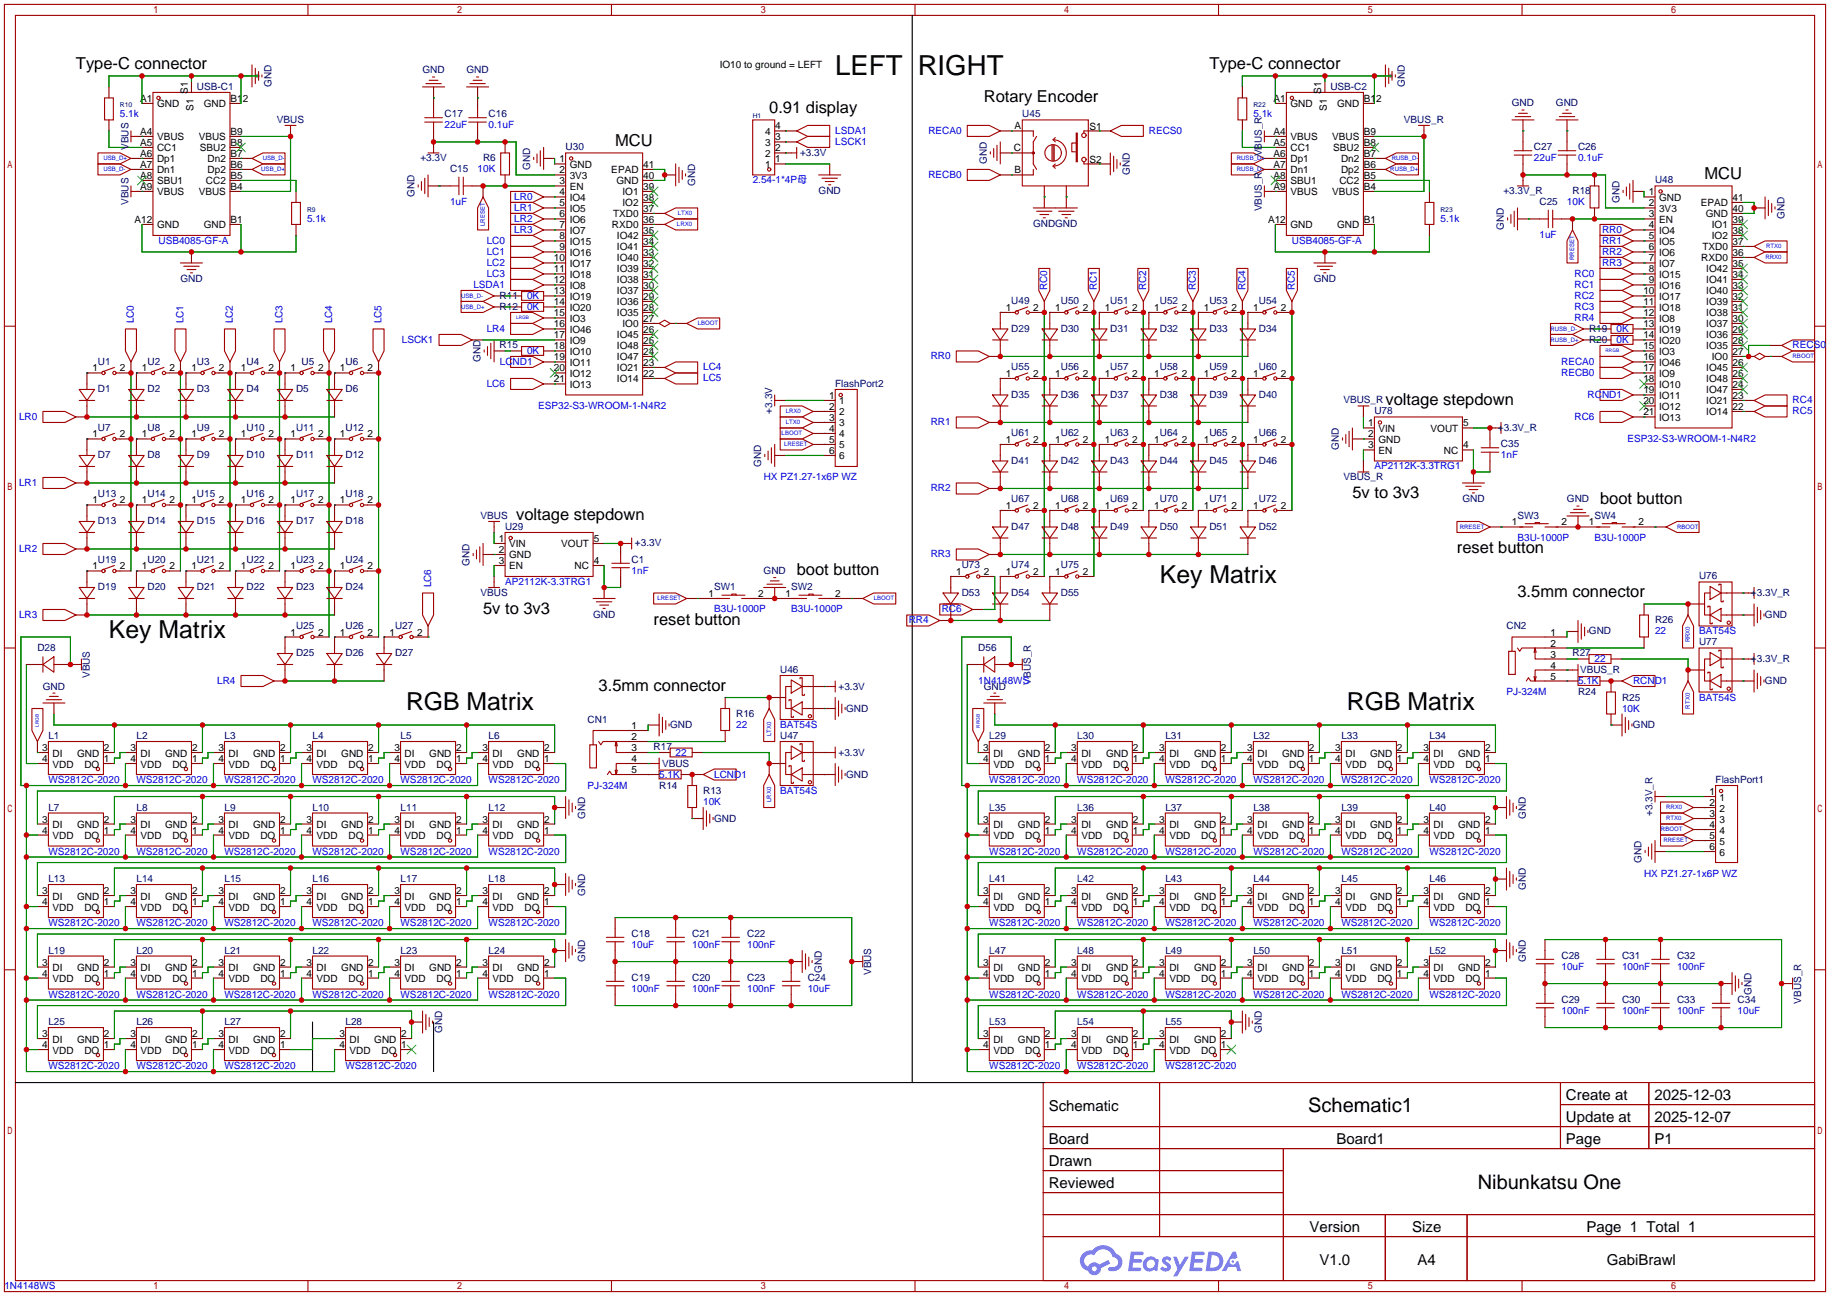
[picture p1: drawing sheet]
<svg xmlns="http://www.w3.org/2000/svg" width="422mm" height="299mm" viewBox="0 0 422 299" stroke-linecap="round" stroke-linejoin="round" font-family="sans-serif">
<defs><g id="words">
<g font-size="6.4">
<text x="192.8" y="17.2">LEFT</text>
<text x="211.8" y="17.2">RIGHT</text>
</g>
<g font-size="5.7">
<text x="267.7" y="134.6">Key Matrix</text>
<text x="25.1" y="147.3">Key Matrix</text>
<text x="93.7" y="163.8">RGB Matrix</text>
<text x="310.9" y="163.8">RGB Matrix</text>
</g>
<g font-size="4.6">
<text x="302" y="256.8">Schematic1</text>
<text x="341.1" y="274.6">Nibunkatsu One</text>
</g>
<g font-size="3.8">
<text x="17.5" y="16">Type-C connector</text>
<text x="279.1" y="16">Type-C connector</text>
<text x="227.1" y="23.6">Rotary Encoder</text>
<text x="177.5" y="26.2">0.91 display</text>
<text x="142" y="33.8">MCU</text>
<text x="393.4" y="41.4">MCU</text>
<text x="319.8" y="93.5">voltage stepdown</text>
<text x="312.2" y="115.1">5v to 3v3</text>
<text x="369.3" y="116.3">boot button</text>
<text x="119.1" y="120.1">voltage stepdown</text>
<text x="336.3" y="127.8">reset button</text>
<text x="183.9" y="132.8">boot button</text>
<text x="350.3" y="137.9">3.5mm connector</text>
<text x="111.5" y="141.7">5v to 3v3</text>
<text x="150.9" y="144.3">reset button</text>
<text x="138.2" y="159.5">3.5mm connector</text>
</g>
<g font-size="3.5">
<text x="242.1" y="256.5">Schematic</text>
<text x="361.5" y="254">Create at</text>
<text x="381.9" y="254">2025-12-03</text>
<text x="361.5" y="259.1">Update at</text>
<text x="381.9" y="259.1">2025-12-07</text>
<text x="242.1" y="264.1">Board</text>
<text x="242.1" y="269.2">Drawn</text>
<text x="308.5" y="264.1">Board1</text>
<text x="361.5" y="264.1">Page</text>
<text x="381.9" y="264.1">P1</text>
<text x="242.1" y="274.3">Reviewed</text>
<text x="302.3" y="284.5">Version</text>
<text x="326" y="284.5">Size</text>
<text x="366.2" y="284.5">Page 1 Total 1</text>
<text x="304.6" y="292.1">V1.0</text>
<text x="327.2" y="292.1">A4</text>
<text x="370.9" y="292.1">GabiBrawl</text>
</g>
<g font-size="2.3" fill="#000080">
<text x="97.5" y="16.9">GND</text>
<text x="107.7" y="16.9">GND</text>
<text x="45.5" y="20.8">USB-C1</text>
<text x="62.7" y="20.1" transform="rotate(-90 62.7 20.1)">GND</text>
<text x="307.1" y="20.8">USB-C2</text>
<text x="324.3" y="20.1" transform="rotate(-90 324.3 20.1)">GND</text>
<text x="63.9" y="28.4">VBUS</text>
<text x="102.6" y="27.1">C17</text>
<text x="112.8" y="27.1">C16</text>
<text x="236" y="27.1">U45</text>
<text x="324.1" y="28.4">VBUS_R</text>
<text x="349" y="24.6">GND</text>
<text x="359.1" y="24.6">GND</text>
<text x="29.6" y="34.6" transform="rotate(-90 29.6 34.6)">VBUS</text>
<text x="130.6" y="34.7">U30</text>
<text x="184.7" y="36">+3.3V</text>
<text x="354.1" y="34.7">C27</text>
<text x="364.2" y="34.7">C26</text>
<text x="97" y="37.3">+3.3V</text>
<text x="103.9" y="39.8">C15</text>
<text x="111.5" y="37.3">R6</text>
<text x="122.4" y="39.1" transform="rotate(-90 122.4 39.1)">GND</text>
<text x="227.8" y="37.9" transform="rotate(-90 227.8 37.9)">GND</text>
<text x="260.8" y="40.4" transform="rotate(-90 260.8 40.4)">GND</text>
<text x="291.3" y="36.1" transform="rotate(-90 291.3 36.1)">VBUS_R</text>
<text x="29.6" y="47.3" transform="rotate(-90 29.6 47.3)">VBUS</text>
<text x="95.7" y="45.5" transform="rotate(-90 95.7 45.5)">GND</text>
<text x="160.5" y="43" transform="rotate(-90 160.5 43)">GND</text>
<text x="189" y="44.9">GND</text>
<text x="347" y="44.9">+3.3V_R</text>
<text x="355.3" y="47.4">C25</text>
<text x="363" y="44.9">R18</text>
<text x="373.8" y="46.8" transform="rotate(-90 373.8 46.8)">GND</text>
<text x="382" y="42.3">U48</text>
<text x="238.5" y="52.5">GNDGND</text>
<text x="291.3" y="48.8" transform="rotate(-90 291.3 48.8)">VBUS_R</text>
<text x="347.1" y="53.1" transform="rotate(-90 347.1 53.1)">GND</text>
<text x="411.9" y="50.6" transform="rotate(-90 411.9 50.6)">GND</text>
<text x="41.6" y="65.2">GND</text>
<text x="303.3" y="65.2">GND</text>
<text x="115.3" y="69">R11</text>
<text x="115.3" y="71.6">R12</text>
<text x="233.4" y="70.3">U49</text>
<text x="244.9" y="70.3">U50</text>
<text x="256.3" y="70.3">U51</text>
<text x="267.7" y="70.3">U52</text>
<text x="279.1" y="70.3">U53</text>
<text x="290.6" y="70.3">U54</text>
<text x="233.4" y="76.6">D29</text>
<text x="244.9" y="76.6">D30</text>
<text x="256.3" y="76.6">D31</text>
<text x="267.7" y="76.6">D32</text>
<text x="279.1" y="76.6">D33</text>
<text x="290.6" y="76.6">D34</text>
<text x="366.8" y="76.6">R19</text>
<text x="110.9" y="83.6" transform="rotate(-90 110.9 83.6)">GND</text>
<text x="115.3" y="80.4">R15</text>
<text x="366.8" y="79.2">R20</text>
<text x="22.6" y="84.3">U1</text>
<text x="34" y="84.3">U2</text>
<text x="45.5" y="84.3">U3</text>
<text x="56.9" y="84.3">U4</text>
<text x="69.6" y="84.3">U5</text>
<text x="79.8" y="84.3">U6</text>
<text x="192.8" y="89.3">FlashPort2</text>
<text x="233.4" y="85.5">U55</text>
<text x="244.9" y="85.5">U56</text>
<text x="256.3" y="85.5">U57</text>
<text x="267.7" y="85.5">U58</text>
<text x="279.1" y="85.5">U59</text>
<text x="290.6" y="85.5">U60</text>
<text x="22.6" y="90.6">D1</text>
<text x="34" y="90.6">D2</text>
<text x="45.5" y="90.6">D3</text>
<text x="56.9" y="90.6">D4</text>
<text x="68.3" y="90.6">D5</text>
<text x="79.8" y="90.6">D6</text>
<text x="178.2" y="95.5" transform="rotate(-90 178.2 95.5)">+3.3V</text>
<text x="233.4" y="91.9">D35</text>
<text x="244.9" y="91.9">D36</text>
<text x="256.3" y="91.9">D37</text>
<text x="267.7" y="91.9">D38</text>
<text x="279.1" y="91.9">D39</text>
<text x="290.6" y="91.9">D40</text>
<text x="310.1" y="93.1">VBUS_R</text>
<text x="317.2" y="95.7">U78</text>
<text x="22.6" y="99.5">U7</text>
<text x="34" y="99.5">U8</text>
<text x="45.5" y="99.5">U9</text>
<text x="56.9" y="99.5">U10</text>
<text x="68.3" y="99.5">U11</text>
<text x="79.8" y="99.5">U12</text>
<text x="233.4" y="100.8">U61</text>
<text x="244.9" y="100.8">U62</text>
<text x="256.3" y="100.8">U63</text>
<text x="267.7" y="100.8">U64</text>
<text x="279.1" y="100.8">U65</text>
<text x="290.6" y="100.8">U66</text>
<text x="345.7" y="99.5">+3.3V_R</text>
<text x="22.6" y="105.8">D7</text>
<text x="34" y="105.8">D8</text>
<text x="45.5" y="105.8">D9</text>
<text x="56.9" y="105.8">D10</text>
<text x="68.3" y="105.8">D11</text>
<text x="79.8" y="105.8">D12</text>
<text x="175.7" y="107.7" transform="rotate(-90 175.7 107.7)">GND</text>
<text x="233.4" y="107.1">D41</text>
<text x="244.9" y="107.1">D42</text>
<text x="256.3" y="107.1">D43</text>
<text x="267.7" y="107.1">D44</text>
<text x="279.1" y="107.1">D45</text>
<text x="290.6" y="107.1">D46</text>
<text x="309" y="103.9" transform="rotate(-90 309 103.9)">GND</text>
<text x="346.5" y="103.3">C35</text>
<text x="310.1" y="110.9">VBUS_R</text>
<text x="22.6" y="114.7">U13</text>
<text x="34" y="114.7">U14</text>
<text x="45.5" y="114.7">U15</text>
<text x="56.9" y="114.7">U16</text>
<text x="68.3" y="114.7">U17</text>
<text x="79.8" y="114.7">U18</text>
<text x="110.9" y="119.8">VBUS</text>
<text x="233.4" y="116">U67</text>
<text x="244.9" y="116">U68</text>
<text x="256.3" y="116">U69</text>
<text x="267.7" y="116">U70</text>
<text x="279.1" y="116">U71</text>
<text x="290.6" y="116">U72</text>
<text x="337.5" y="116">GND</text>
<text x="350.3" y="119.8">SW3</text>
<text x="361.7" y="116">GND</text>
<text x="368" y="119.8">SW4</text>
<text x="22.6" y="121.1">D13</text>
<text x="34" y="121.1">D14</text>
<text x="45.5" y="121.1">D15</text>
<text x="56.9" y="121.1">D16</text>
<text x="68.3" y="121.1">D17</text>
<text x="79.8" y="121.1">D18</text>
<text x="116.6" y="122.4">U29</text>
<text x="233.4" y="122.4">D47</text>
<text x="244.9" y="122.4">D48</text>
<text x="256.3" y="122.4">D49</text>
<text x="267.7" y="122.4">D50</text>
<text x="279.1" y="122.4">D51</text>
<text x="290.6" y="122.4">D52</text>
<text x="22.6" y="130">U19</text>
<text x="34" y="130">U20</text>
<text x="45.5" y="130">U21</text>
<text x="56.9" y="130">U22</text>
<text x="68.3" y="130">U23</text>
<text x="79.8" y="130">U24</text>
<text x="108.4" y="130.6" transform="rotate(-90 108.4 130.6)">GND</text>
<text x="145.8" y="130">C1</text>
<text x="146.6" y="126.2">+3.3V</text>
<text x="222" y="131.2">U73</text>
<text x="233.4" y="131.2">U74</text>
<text x="244.9" y="131.2">U75</text>
<text x="22.6" y="136.3">D19</text>
<text x="34" y="136.3">D20</text>
<text x="45.5" y="136.3">D21</text>
<text x="56.9" y="136.3">D22</text>
<text x="68.3" y="136.3">D23</text>
<text x="79.8" y="136.3">D24</text>
<text x="110.9" y="137.6">VBUS</text>
<text x="164.8" y="136.3">SW1</text>
<text x="176.3" y="132.5">GND</text>
<text x="182.6" y="136.3">SW2</text>
<text x="222" y="137.6">D53</text>
<text x="233.4" y="137.6">D54</text>
<text x="244.9" y="137.6">D55</text>
<text x="392.2" y="133.8">U76</text>
<text x="404.2" y="137.6">+3.3V_R</text>
<text x="136.9" y="142.7">GND</text>
<text x="382" y="143.9">R26</text>
<text x="407.4" y="142.7">GND</text>
<text x="68.3" y="145.2">U25</text>
<text x="79.8" y="145.2">U26</text>
<text x="91.2" y="145.2">U27</text>
<text x="347.7" y="145.2">CN2</text>
<text x="366.8" y="146.5">GND</text>
<text x="392.2" y="149">U77</text>
<text x="8.6" y="150.3">D28</text>
<text x="68.3" y="151.6">D25</text>
<text x="79.8" y="151.6">D26</text>
<text x="91.2" y="151.6">D27</text>
<text x="180.1" y="155.4">U46</text>
<text x="225.8" y="150.3">D56</text>
<text x="363" y="151.6">R27</text>
<text x="364.7" y="155.4">VBUS_R</text>
<text x="404.2" y="152.8">+3.3V_R</text>
<text x="9.9" y="159.2">GND</text>
<text x="20.8" y="156.6" transform="rotate(-90 20.8 156.6)">VBUS</text>
<text x="193.5" y="159.2">+3.3V</text>
<text x="227.1" y="159.2">GND</text>
<text x="237.9" y="158" transform="rotate(-90 237.9 158)">VBUS_R</text>
<text x="364.2" y="160.5">R24</text>
<text x="374.4" y="161.7">R25</text>
<text x="407.4" y="157.9">GND</text>
<text x="135.6" y="166.8">CN1</text>
<text x="169.9" y="165.5">R16</text>
<text x="195.3" y="164.3">GND</text>
<text x="11.2" y="170.6">L1</text>
<text x="31.5" y="170.6">L2</text>
<text x="51.8" y="170.6">L3</text>
<text x="72.1" y="170.6">L4</text>
<text x="92.5" y="170.6">L5</text>
<text x="112.8" y="170.6">L6</text>
<text x="150.9" y="173.2">R17</text>
<text x="154.7" y="168.1">GND</text>
<text x="180.1" y="170.6">U47</text>
<text x="228.3" y="170.6">L29</text>
<text x="248.7" y="170.6">L30</text>
<text x="269" y="170.6">L31</text>
<text x="289.3" y="170.6">L32</text>
<text x="309.6" y="170.6">L33</text>
<text x="329.9" y="170.6">L34</text>
<text x="376.9" y="168.1">GND</text>
<text x="152.8" y="177">VBUS</text>
<text x="193.5" y="174.4">+3.3V</text>
<text x="195.3" y="179.5">GND</text>
<text x="152.1" y="182">R14</text>
<text x="162.3" y="183.3">R13</text>
<text x="396" y="180.8">FlashPort1</text>
<text x="11.2" y="187.1">L7</text>
<text x="31.5" y="187.1">L8</text>
<text x="51.8" y="187.1">L9</text>
<text x="72.1" y="187.1">L10</text>
<text x="92.5" y="187.1">L11</text>
<text x="112.8" y="187.1">L12</text>
<text x="135.1" y="189" transform="rotate(-90 135.1 189)">GND</text>
<text x="164.8" y="189.7">GND</text>
<text x="228.3" y="187.1">L35</text>
<text x="248.7" y="187.1">L36</text>
<text x="269" y="187.1">L37</text>
<text x="289.3" y="187.1">L38</text>
<text x="309.6" y="187.1">L39</text>
<text x="329.9" y="187.1">L40</text>
<text x="352.2" y="189" transform="rotate(-90 352.2 189)">GND</text>
<text x="381.4" y="188.4" transform="rotate(-90 381.4 188.4)">+3.3V_R</text>
<text x="11.2" y="203.6">L13</text>
<text x="31.5" y="203.6">L14</text>
<text x="51.8" y="203.6">L15</text>
<text x="72.1" y="203.6">L16</text>
<text x="92.5" y="203.6">L17</text>
<text x="112.8" y="203.6">L18</text>
<text x="228.3" y="203.6">L41</text>
<text x="248.7" y="203.6">L42</text>
<text x="269" y="203.6">L43</text>
<text x="289.3" y="203.6">L44</text>
<text x="309.6" y="203.6">L45</text>
<text x="329.9" y="203.6">L46</text>
<text x="378.9" y="199.2" transform="rotate(-90 378.9 199.2)">GND</text>
<text x="135.1" y="206.8" transform="rotate(-90 135.1 206.8)">GND</text>
<text x="352.2" y="205.5" transform="rotate(-90 352.2 205.5)">GND</text>
<text x="11.2" y="220.1">L19</text>
<text x="31.5" y="220.1">L20</text>
<text x="51.8" y="220.1">L21</text>
<text x="72.1" y="220.1">L22</text>
<text x="92.5" y="220.1">L23</text>
<text x="112.8" y="220.1">L24</text>
<text x="145.8" y="216.3">C18</text>
<text x="159.8" y="216.3">C21</text>
<text x="172.5" y="216.3">C22</text>
<text x="228.3" y="220.1">L47</text>
<text x="248.7" y="220.1">L48</text>
<text x="269" y="220.1">L49</text>
<text x="289.3" y="220.1">L50</text>
<text x="309.6" y="220.1">L51</text>
<text x="329.9" y="220.1">L52</text>
<text x="360.4" y="221.4">C28</text>
<text x="374.4" y="221.4">C31</text>
<text x="387.1" y="221.4">C32</text>
<text x="135.1" y="222" transform="rotate(-90 135.1 222)">GND</text>
<text x="145.8" y="226.5">C19</text>
<text x="159.8" y="226.5">C20</text>
<text x="172.5" y="226.5">C23</text>
<text x="186.4" y="226.5">C24</text>
<text x="189.7" y="224.6" transform="rotate(-90 189.7 224.6)">GND</text>
<text x="201.1" y="225.1" transform="rotate(-90 201.1 225.1)">VBUS</text>
<text x="352.2" y="222" transform="rotate(-90 352.2 222)">GND</text>
<text x="360.4" y="231.6">C29</text>
<text x="374.4" y="231.6">C30</text>
<text x="387.1" y="231.6">C33</text>
<text x="401.1" y="231.6">C34</text>
<text x="404.3" y="229.6" transform="rotate(-90 404.3 229.6)">GND</text>
<text x="415.7" y="231.7" transform="rotate(-90 415.7 231.7)">VBUS_R</text>
<text x="11.2" y="236.7">L25</text>
<text x="31.5" y="236.7">L26</text>
<text x="51.8" y="236.7">L27</text>
<text x="79.8" y="236.7">L28</text>
<text x="102" y="238.5" transform="rotate(-90 102 238.5)">GND</text>
<text x="228.3" y="236.7">L53</text>
<text x="248.7" y="236.7">L54</text>
<text x="269" y="236.7">L55</text>
<text x="291.3" y="238.5" transform="rotate(-90 291.3 238.5)">GND</text>
</g>
<g font-size="2.3">
<text x="166.1" y="15.7">IO10 to ground = LEFT</text>
<text x="32.4" y="23.5">A1</text>
<text x="43.4" y="21.7" transform="rotate(-90 43.4 21.7)">S1</text>
<text x="53.2" y="23.5">B12</text>
<text x="294" y="23.5">A1</text>
<text x="305" y="21.7" transform="rotate(-90 305 21.7)">S1</text>
<text x="314.8" y="23.5">B12</text>
<text x="36.2" y="24.8">GND</text>
<text x="44.6" y="25.6" transform="rotate(-90 44.6 25.6)">S1</text>
<text x="47" y="24.8">GND</text>
<text x="178.9" y="29.9">4</text>
<text x="234.2" y="29.9">A</text>
<text x="297.9" y="24.8">GND</text>
<text x="306.3" y="25.6" transform="rotate(-90 306.3 25.6)">S1</text>
<text x="308.6" y="24.8">GND</text>
<text x="32.4" y="31.2">A4</text>
<text x="32.4" y="33.7">A5</text>
<text x="36.2" y="32.4">VBUS</text>
<text x="36.2" y="35">CC1</text>
<text x="45.9" y="32.4">VBUS</text>
<text x="46.1" y="35">SBU2</text>
<text x="53.2" y="33.7">B8</text>
<text x="53.2" y="31.2">B9</text>
<text x="176.6" y="33.7">3</text>
<text x="176.6" y="31.2">4</text>
<text x="178.9" y="35">2</text>
<text x="178.9" y="32.4">3</text>
<text x="234" y="35">C</text>
<text x="251.5" y="30">S1</text>
<text x="294" y="31.2">A4</text>
<text x="294" y="33.7">A5</text>
<text x="297.9" y="32.4">VBUS</text>
<text x="297.9" y="35">CC1</text>
<text x="307.5" y="32.4">VBUS</text>
<text x="307.7" y="35">SBU2</text>
<text x="314.8" y="33.7">B8</text>
<text x="314.8" y="31.2">B9</text>
<text x="32.4" y="36.2">A6</text>
<text x="32.4" y="38.8">A7</text>
<text x="32.4" y="41.3">A8</text>
<text x="36.2" y="37.5">Dp1</text>
<text x="36.2" y="40">Dn1</text>
<text x="47.9" y="40">Dp2</text>
<text x="47.9" y="37.5">Dn2</text>
<text x="53.2" y="41.3">B5</text>
<text x="53.2" y="38.8">B6</text>
<text x="53.2" y="36.2">B7</text>
<text x="129.1" y="37.5">1</text>
<text x="129.1" y="40">2</text>
<text x="131.5" y="38.8">GND</text>
<text x="131.5" y="41.3">3V3</text>
<text x="141.1" y="40">EPAD</text>
<text x="148.5" y="41.3">40</text>
<text x="148.5" y="38.8">41</text>
<text x="176.6" y="38.8">1</text>
<text x="176.6" y="36.2">2</text>
<text x="178.9" y="37.5">1</text>
<text x="234.2" y="40">B</text>
<text x="251.5" y="37.7">S2</text>
<text x="294" y="36.2">A6</text>
<text x="294" y="38.8">A7</text>
<text x="294" y="41.3">A8</text>
<text x="297.9" y="37.5">Dp1</text>
<text x="297.9" y="40">Dn1</text>
<text x="309.5" y="40">Dp2</text>
<text x="309.5" y="37.5">Dn2</text>
<text x="314.8" y="41.3">B5</text>
<text x="314.8" y="38.8">B6</text>
<text x="314.8" y="36.2">B7</text>
<text x="32.4" y="43.9">A9</text>
<text x="36.2" y="42.6">SBU1</text>
<text x="36.2" y="45.1">VBUS</text>
<text x="45.9" y="45.1">VBUS</text>
<text x="47.5" y="42.6">CC2</text>
<text x="53.2" y="43.9">B4</text>
<text x="129.1" y="42.6">3</text>
<text x="129.1" y="45.1">4</text>
<text x="129.1" y="47.7">5</text>
<text x="131.5" y="43.9">EN</text>
<text x="131.5" y="46.4">IO4</text>
<text x="142.3" y="42.6">GND</text>
<text x="143.7" y="47.7">IO2</text>
<text x="143.7" y="45.1">IO1</text>
<text x="148.5" y="46.4">38</text>
<text x="148.5" y="43.9">39</text>
<text x="294" y="43.9">A9</text>
<text x="297.9" y="42.6">SBU1</text>
<text x="297.9" y="45.1">VBUS</text>
<text x="307.5" y="45.1">VBUS</text>
<text x="309.1" y="42.6">CC2</text>
<text x="314.8" y="43.9">B4</text>
<text x="380.6" y="45.1">1</text>
<text x="380.6" y="47.7">2</text>
<text x="383" y="46.4">GND</text>
<text x="392.6" y="47.7">EPAD</text>
<text x="399.9" y="46.4">41</text>
<text x="31.1" y="51.5">A12</text>
<text x="36.2" y="52.7">GND</text>
<text x="47" y="52.7">GND</text>
<text x="53.2" y="51.5">B1</text>
<text x="129.1" y="50.2">6</text>
<text x="129.1" y="52.7">7</text>
<text x="131.5" y="48.9">IO5</text>
<text x="131.5" y="51.5">IO6</text>
<text x="141.2" y="52.7">RXD0</text>
<text x="141.5" y="50.2">TXD0</text>
<text x="148.5" y="51.5">36</text>
<text x="148.5" y="48.9">37</text>
<text x="292.7" y="51.5">A12</text>
<text x="297.9" y="52.7">GND</text>
<text x="308.6" y="52.7">GND</text>
<text x="314.8" y="51.5">B1</text>
<text x="380.6" y="50.2">3</text>
<text x="380.6" y="52.7">4</text>
<text x="383" y="48.9">3V3</text>
<text x="383" y="51.5">EN</text>
<text x="393.7" y="50.2">GND</text>
<text x="395.1" y="52.7">IO1</text>
<text x="399.9" y="51.5">39</text>
<text x="399.9" y="48.9">40</text>
<text x="129.1" y="55.3">8</text>
<text x="129.1" y="57.8">9</text>
<text x="131.5" y="54">IO7</text>
<text x="131.5" y="56.6">IO15</text>
<text x="131.5" y="59.1">IO16</text>
<text x="142.4" y="57.8">IO41</text>
<text x="142.4" y="55.3">IO42</text>
<text x="148.5" y="59.1">33</text>
<text x="148.5" y="56.6">34</text>
<text x="148.5" y="54">35</text>
<text x="380.6" y="55.3">5</text>
<text x="380.6" y="57.8">6</text>
<text x="383" y="54">IO4</text>
<text x="383" y="56.6">IO5</text>
<text x="383" y="59.1">IO6</text>
<text x="393" y="57.8">TXD0</text>
<text x="395.1" y="55.3">IO2</text>
<text x="399.9" y="59.1">36</text>
<text x="399.9" y="56.6">37</text>
<text x="399.9" y="54">38</text>
<text x="127.9" y="60.4">10</text>
<text x="127.9" y="62.9">11</text>
<text x="127.9" y="65.4">12</text>
<text x="131.5" y="61.6">IO17</text>
<text x="131.5" y="64.2">IO18</text>
<text x="142.4" y="65.4">IO38</text>
<text x="142.4" y="62.9">IO39</text>
<text x="142.4" y="60.4">IO40</text>
<text x="148.5" y="64.2">31</text>
<text x="148.5" y="61.6">32</text>
<text x="380.6" y="60.4">7</text>
<text x="380.6" y="62.9">8</text>
<text x="380.6" y="65.4">9</text>
<text x="383" y="61.6">IO7</text>
<text x="383" y="64.2">IO15</text>
<text x="392.7" y="60.4">RXD0</text>
<text x="393.9" y="65.4">IO41</text>
<text x="393.9" y="62.9">IO42</text>
<text x="399.9" y="64.2">34</text>
<text x="399.9" y="61.6">35</text>
<text x="127.9" y="68">13</text>
<text x="127.9" y="70.5">14</text>
<text x="131.5" y="66.7">IO8</text>
<text x="131.5" y="69.3">IO19</text>
<text x="131.5" y="71.8">IO20</text>
<text x="142.4" y="70.5">IO36</text>
<text x="142.4" y="68">IO37</text>
<text x="148.5" y="71.8">28</text>
<text x="148.5" y="69.3">29</text>
<text x="148.5" y="66.7">30</text>
<text x="232.1" y="71.8">1</text>
<text x="238.5" y="71.8">2</text>
<text x="243.6" y="71.8">1</text>
<text x="249.9" y="71.8">2</text>
<text x="255" y="71.8">1</text>
<text x="261.4" y="71.8">2</text>
<text x="266.4" y="71.8">1</text>
<text x="272.8" y="71.8">2</text>
<text x="277.9" y="71.8">1</text>
<text x="284.2" y="71.8">2</text>
<text x="289.3" y="71.8">1</text>
<text x="295.7" y="71.8">2</text>
<text x="379.3" y="68">10</text>
<text x="379.3" y="70.5">11</text>
<text x="383" y="66.7">IO16</text>
<text x="383" y="69.3">IO17</text>
<text x="383" y="71.8">IO18</text>
<text x="393.9" y="70.5">IO39</text>
<text x="393.9" y="68">IO40</text>
<text x="399.9" y="71.8">31</text>
<text x="399.9" y="69.3">32</text>
<text x="399.9" y="66.7">33</text>
<text x="127.9" y="73.1">15</text>
<text x="127.9" y="75.6">16</text>
<text x="131.5" y="74.3">IO3</text>
<text x="131.5" y="76.9">IO46</text>
<text x="142.4" y="73.1">IO35</text>
<text x="143.7" y="75.6">IO0</text>
<text x="148.5" y="76.9">26</text>
<text x="148.5" y="74.3">27</text>
<text x="379.3" y="73.1">12</text>
<text x="379.3" y="75.6">13</text>
<text x="383" y="74.3">IO8</text>
<text x="383" y="76.9">IO19</text>
<text x="393.9" y="75.6">IO37</text>
<text x="393.9" y="73.1">IO38</text>
<text x="399.9" y="76.9">29</text>
<text x="399.9" y="74.3">30</text>
<text x="127.9" y="78.1">17</text>
<text x="127.9" y="80.7">18</text>
<text x="127.9" y="83.2">19</text>
<text x="131.5" y="79.4">IO9</text>
<text x="131.5" y="82">IO10</text>
<text x="142.4" y="83.2">IO47</text>
<text x="142.4" y="80.7">IO48</text>
<text x="142.4" y="78.1">IO45</text>
<text x="148.5" y="82">24</text>
<text x="148.5" y="79.4">25</text>
<text x="379.3" y="78.1">14</text>
<text x="379.3" y="80.7">15</text>
<text x="379.3" y="83.2">16</text>
<text x="383" y="79.4">IO20</text>
<text x="383" y="82">IO3</text>
<text x="393.9" y="80.7">IO35</text>
<text x="393.9" y="78.1">IO36</text>
<text x="395.1" y="83.2">IO0</text>
<text x="399.9" y="82">27</text>
<text x="399.9" y="79.4">28</text>
<text x="21.3" y="85.8">1</text>
<text x="27.7" y="85.8">2</text>
<text x="32.8" y="85.8">1</text>
<text x="39.1" y="85.8">2</text>
<text x="44.2" y="85.8">1</text>
<text x="50.5" y="85.8">2</text>
<text x="55.6" y="85.8">1</text>
<text x="62" y="85.8">2</text>
<text x="67" y="85.8">1</text>
<text x="73.4" y="85.8">2</text>
<text x="78.5" y="85.8">1</text>
<text x="84.8" y="85.8">2</text>
<text x="127.9" y="85.8">20</text>
<text x="127.9" y="88.3">21</text>
<text x="131.5" y="84.5">IO11</text>
<text x="131.5" y="87">IO12</text>
<text x="131.5" y="89.6">IO13</text>
<text x="142.4" y="88.3">IO14</text>
<text x="142.4" y="85.8">IO21</text>
<text x="148.5" y="87">22</text>
<text x="148.5" y="84.5">23</text>
<text x="232.1" y="87">1</text>
<text x="238.5" y="87">2</text>
<text x="243.6" y="87">1</text>
<text x="249.9" y="87">2</text>
<text x="255" y="87">1</text>
<text x="261.4" y="87">2</text>
<text x="266.4" y="87">1</text>
<text x="272.8" y="87">2</text>
<text x="277.9" y="87">1</text>
<text x="284.2" y="87">2</text>
<text x="289.3" y="87">1</text>
<text x="295.7" y="87">2</text>
<text x="379.3" y="85.8">17</text>
<text x="379.3" y="88.3">18</text>
<text x="383" y="84.5">IO46</text>
<text x="383" y="87">IO9</text>
<text x="383" y="89.6">IO10</text>
<text x="393.9" y="88.3">IO48</text>
<text x="393.9" y="85.8">IO45</text>
<text x="399.9" y="89.6">24</text>
<text x="399.9" y="87">25</text>
<text x="399.9" y="84.5">26</text>
<text x="191.4" y="94.7">2</text>
<text x="191.4" y="92.1">1</text>
<text x="193.7" y="95.9">2</text>
<text x="193.7" y="93.4">1</text>
<text x="379.3" y="90.8">19</text>
<text x="379.3" y="93.4">20</text>
<text x="379.3" y="95.9">21</text>
<text x="383" y="92.1">IO11</text>
<text x="383" y="94.7">IO12</text>
<text x="393.9" y="95.9">IO14</text>
<text x="393.9" y="93.4">IO21</text>
<text x="393.9" y="90.8">IO47</text>
<text x="399.9" y="94.7">22</text>
<text x="399.9" y="92.1">23</text>
<text x="21.3" y="101">1</text>
<text x="27.7" y="101">2</text>
<text x="32.8" y="101">1</text>
<text x="39.1" y="101">2</text>
<text x="44.2" y="101">1</text>
<text x="50.5" y="101">2</text>
<text x="55.6" y="101">1</text>
<text x="62" y="101">2</text>
<text x="67" y="101">1</text>
<text x="73.4" y="101">2</text>
<text x="78.5" y="101">1</text>
<text x="84.8" y="101">2</text>
<text x="191.4" y="99.7">4</text>
<text x="191.4" y="97.2">3</text>
<text x="193.7" y="101">4</text>
<text x="193.7" y="98.5">3</text>
<text x="315.8" y="98.5">1</text>
<text x="315.8" y="101">2</text>
<text x="318.2" y="99.7">VIN</text>
<text x="330.2" y="99.7">VOUT</text>
<text x="337.7" y="98.5">5</text>
<text x="383" y="97.2">IO13</text>
<text x="191.4" y="104.8">6</text>
<text x="191.4" y="102.3">5</text>
<text x="193.7" y="106.1">6</text>
<text x="193.7" y="103.5">5</text>
<text x="232.1" y="102.3">1</text>
<text x="238.5" y="102.3">2</text>
<text x="243.6" y="102.3">1</text>
<text x="249.9" y="102.3">2</text>
<text x="255" y="102.3">1</text>
<text x="261.4" y="102.3">2</text>
<text x="266.4" y="102.3">1</text>
<text x="272.8" y="102.3">2</text>
<text x="277.9" y="102.3">1</text>
<text x="284.2" y="102.3">2</text>
<text x="289.3" y="102.3">1</text>
<text x="295.7" y="102.3">2</text>
<text x="315.8" y="103.5">3</text>
<text x="318.2" y="102.3">GND</text>
<text x="318.2" y="104.8">EN</text>
<text x="333.3" y="104.8">NC</text>
<text x="337.7" y="103.5">4</text>
<text x="21.3" y="116.2">1</text>
<text x="27.7" y="116.2">2</text>
<text x="32.8" y="116.2">1</text>
<text x="39.1" y="116.2">2</text>
<text x="44.2" y="116.2">1</text>
<text x="50.5" y="116.2">2</text>
<text x="55.6" y="116.2">1</text>
<text x="62" y="116.2">2</text>
<text x="67" y="116.2">1</text>
<text x="73.4" y="116.2">2</text>
<text x="78.5" y="116.2">1</text>
<text x="84.8" y="116.2">2</text>
<text x="232.1" y="117.5">1</text>
<text x="238.5" y="117.5">2</text>
<text x="243.6" y="117.5">1</text>
<text x="249.9" y="117.5">2</text>
<text x="255" y="117.5">1</text>
<text x="261.4" y="117.5">2</text>
<text x="266.4" y="117.5">1</text>
<text x="272.8" y="117.5">2</text>
<text x="277.9" y="117.5">1</text>
<text x="284.2" y="117.5">2</text>
<text x="289.3" y="117.5">1</text>
<text x="295.7" y="117.5">2</text>
<text x="115.2" y="125.1">1</text>
<text x="137" y="125.1">5</text>
<text x="349" y="121.3">1</text>
<text x="360.4" y="121.3">2</text>
<text x="366.8" y="121.3">1</text>
<text x="378.2" y="121.3">2</text>
<text x="21.3" y="131.5">1</text>
<text x="27.7" y="131.5">2</text>
<text x="32.8" y="131.5">1</text>
<text x="39.1" y="131.5">2</text>
<text x="44.2" y="131.5">1</text>
<text x="50.5" y="131.5">2</text>
<text x="55.6" y="131.5">1</text>
<text x="62" y="131.5">2</text>
<text x="67" y="131.5">1</text>
<text x="73.4" y="131.5">2</text>
<text x="78.5" y="131.5">1</text>
<text x="84.8" y="131.5">2</text>
<text x="115.2" y="127.7">2</text>
<text x="115.2" y="130.2">3</text>
<text x="117.5" y="126.4">VIN</text>
<text x="117.5" y="128.9">GND</text>
<text x="117.5" y="131.5">EN</text>
<text x="129.6" y="126.4">VOUT</text>
<text x="132.6" y="131.5">NC</text>
<text x="137" y="130.2">4</text>
<text x="163.6" y="137.8">1</text>
<text x="175" y="137.8">2</text>
<text x="181.3" y="137.8">1</text>
<text x="192.8" y="137.8">2</text>
<text x="220.7" y="132.8">1</text>
<text x="227.1" y="132.8">2</text>
<text x="232.1" y="132.8">1</text>
<text x="238.5" y="132.8">2</text>
<text x="243.6" y="132.8">1</text>
<text x="249.9" y="132.8">2</text>
<text x="67" y="146.7">1</text>
<text x="73.4" y="146.7">2</text>
<text x="78.5" y="146.7">1</text>
<text x="84.8" y="146.7">2</text>
<text x="89.9" y="146.7">1</text>
<text x="96.3" y="146.7">2</text>
<text x="357.9" y="149.3">2</text>
<text x="357.9" y="146.7">1</text>
<text x="357.9" y="154.3">4</text>
<text x="357.9" y="151.8">3</text>
<text x="357.9" y="156.9">5</text>
<text x="9.8" y="173.4">3</text>
<text x="24" y="173.4">2</text>
<text x="30.1" y="173.4">3</text>
<text x="44.3" y="173.4">2</text>
<text x="50.4" y="173.4">3</text>
<text x="64.6" y="173.4">2</text>
<text x="70.7" y="173.4">3</text>
<text x="85" y="173.4">2</text>
<text x="91" y="173.4">3</text>
<text x="105.3" y="173.4">2</text>
<text x="111.4" y="173.4">3</text>
<text x="125.6" y="173.4">2</text>
<text x="145.8" y="173.4">3</text>
<text x="145.8" y="170.9">2</text>
<text x="145.8" y="168.3">1</text>
<text x="226.9" y="173.4">3</text>
<text x="241.2" y="173.4">2</text>
<text x="247.3" y="173.4">3</text>
<text x="261.5" y="173.4">2</text>
<text x="267.6" y="173.4">3</text>
<text x="281.8" y="173.4">2</text>
<text x="287.9" y="173.4">3</text>
<text x="302.1" y="173.4">2</text>
<text x="308.2" y="173.4">3</text>
<text x="322.5" y="173.4">2</text>
<text x="328.5" y="173.4">3</text>
<text x="342.8" y="173.4">2</text>
<text x="9.8" y="175.9">4</text>
<text x="12.1" y="174.7">DI</text>
<text x="12.1" y="177.2">VDD</text>
<text x="17.8" y="174.7">GND</text>
<text x="19.5" y="177.2">DO</text>
<text x="24" y="175.9">1</text>
<text x="30.1" y="175.9">4</text>
<text x="32.4" y="174.7">DI</text>
<text x="32.4" y="177.2">VDD</text>
<text x="38.1" y="174.7">GND</text>
<text x="39.8" y="177.2">DO</text>
<text x="44.3" y="175.9">1</text>
<text x="50.4" y="175.9">4</text>
<text x="52.8" y="174.7">DI</text>
<text x="52.8" y="177.2">VDD</text>
<text x="58.4" y="174.7">GND</text>
<text x="60.1" y="177.2">DO</text>
<text x="64.6" y="175.9">1</text>
<text x="70.7" y="175.9">4</text>
<text x="73.1" y="174.7">DI</text>
<text x="73.1" y="177.2">VDD</text>
<text x="78.8" y="174.7">GND</text>
<text x="80.4" y="177.2">DO</text>
<text x="85" y="175.9">1</text>
<text x="91" y="175.9">4</text>
<text x="93.4" y="174.7">DI</text>
<text x="93.4" y="177.2">VDD</text>
<text x="99.1" y="174.7">GND</text>
<text x="100.8" y="177.2">DO</text>
<text x="105.3" y="175.9">1</text>
<text x="111.4" y="175.9">4</text>
<text x="113.7" y="174.7">DI</text>
<text x="113.7" y="177.2">VDD</text>
<text x="119.4" y="174.7">GND</text>
<text x="121.1" y="177.2">DO</text>
<text x="125.6" y="175.9">1</text>
<text x="145.8" y="178.5">5</text>
<text x="145.8" y="175.9">4</text>
<text x="226.9" y="175.9">4</text>
<text x="229.3" y="174.7">DI</text>
<text x="229.3" y="177.2">VDD</text>
<text x="235" y="174.7">GND</text>
<text x="236.6" y="177.2">DO</text>
<text x="241.2" y="175.9">1</text>
<text x="247.3" y="175.9">4</text>
<text x="249.6" y="174.7">DI</text>
<text x="249.6" y="177.2">VDD</text>
<text x="255.3" y="174.7">GND</text>
<text x="257" y="177.2">DO</text>
<text x="261.5" y="175.9">1</text>
<text x="267.6" y="175.9">4</text>
<text x="269.9" y="174.7">DI</text>
<text x="269.9" y="177.2">VDD</text>
<text x="275.6" y="174.7">GND</text>
<text x="277.3" y="177.2">DO</text>
<text x="281.8" y="175.9">1</text>
<text x="287.9" y="175.9">4</text>
<text x="290.2" y="174.7">DI</text>
<text x="290.2" y="177.2">VDD</text>
<text x="295.9" y="174.7">GND</text>
<text x="297.6" y="177.2">DO</text>
<text x="302.1" y="175.9">1</text>
<text x="308.2" y="175.9">4</text>
<text x="310.6" y="174.7">DI</text>
<text x="310.6" y="177.2">VDD</text>
<text x="316.3" y="174.7">GND</text>
<text x="317.9" y="177.2">DO</text>
<text x="322.5" y="175.9">1</text>
<text x="328.5" y="175.9">4</text>
<text x="330.9" y="174.7">DI</text>
<text x="330.9" y="177.2">VDD</text>
<text x="336.6" y="174.7">GND</text>
<text x="338.2" y="177.2">DO</text>
<text x="342.8" y="175.9">1</text>
<text x="394.6" y="183.6">1</text>
<text x="396.9" y="184.8">1</text>
<text x="9.8" y="189.9">3</text>
<text x="12.1" y="191.2">DI</text>
<text x="17.8" y="191.2">GND</text>
<text x="24" y="189.9">2</text>
<text x="30.1" y="189.9">3</text>
<text x="32.4" y="191.2">DI</text>
<text x="38.1" y="191.2">GND</text>
<text x="44.3" y="189.9">2</text>
<text x="50.4" y="189.9">3</text>
<text x="52.8" y="191.2">DI</text>
<text x="58.4" y="191.2">GND</text>
<text x="64.6" y="189.9">2</text>
<text x="70.7" y="189.9">3</text>
<text x="73.1" y="191.2">DI</text>
<text x="78.8" y="191.2">GND</text>
<text x="85" y="189.9">2</text>
<text x="91" y="189.9">3</text>
<text x="93.4" y="191.2">DI</text>
<text x="99.1" y="191.2">GND</text>
<text x="105.3" y="189.9">2</text>
<text x="111.4" y="189.9">3</text>
<text x="113.7" y="191.2">DI</text>
<text x="119.4" y="191.2">GND</text>
<text x="125.6" y="189.9">2</text>
<text x="226.9" y="189.9">3</text>
<text x="229.3" y="191.2">DI</text>
<text x="235" y="191.2">GND</text>
<text x="241.2" y="189.9">2</text>
<text x="247.3" y="189.9">3</text>
<text x="249.6" y="191.2">DI</text>
<text x="255.3" y="191.2">GND</text>
<text x="261.5" y="189.9">2</text>
<text x="267.6" y="189.9">3</text>
<text x="269.9" y="191.2">DI</text>
<text x="275.6" y="191.2">GND</text>
<text x="281.8" y="189.9">2</text>
<text x="287.9" y="189.9">3</text>
<text x="290.2" y="191.2">DI</text>
<text x="295.9" y="191.2">GND</text>
<text x="302.1" y="189.9">2</text>
<text x="308.2" y="189.9">3</text>
<text x="310.6" y="191.2">DI</text>
<text x="316.3" y="191.2">GND</text>
<text x="322.5" y="189.9">2</text>
<text x="328.5" y="189.9">3</text>
<text x="330.9" y="191.2">DI</text>
<text x="336.6" y="191.2">GND</text>
<text x="342.8" y="189.9">2</text>
<text x="394.6" y="191.2">4</text>
<text x="394.6" y="188.6">3</text>
<text x="394.6" y="186.1">2</text>
<text x="396.9" y="189.9">3</text>
<text x="396.9" y="187.4">2</text>
<text x="9.8" y="192.4">4</text>
<text x="12.1" y="193.7">VDD</text>
<text x="19.5" y="193.7">DO</text>
<text x="24" y="192.4">1</text>
<text x="30.1" y="192.4">4</text>
<text x="32.4" y="193.7">VDD</text>
<text x="39.8" y="193.7">DO</text>
<text x="44.3" y="192.4">1</text>
<text x="50.4" y="192.4">4</text>
<text x="52.8" y="193.7">VDD</text>
<text x="60.1" y="193.7">DO</text>
<text x="64.6" y="192.4">1</text>
<text x="70.7" y="192.4">4</text>
<text x="73.1" y="193.7">VDD</text>
<text x="80.4" y="193.7">DO</text>
<text x="85" y="192.4">1</text>
<text x="91" y="192.4">4</text>
<text x="93.4" y="193.7">VDD</text>
<text x="100.8" y="193.7">DO</text>
<text x="105.3" y="192.4">1</text>
<text x="111.4" y="192.4">4</text>
<text x="113.7" y="193.7">VDD</text>
<text x="121.1" y="193.7">DO</text>
<text x="125.6" y="192.4">1</text>
<text x="226.9" y="192.4">4</text>
<text x="229.3" y="193.7">VDD</text>
<text x="236.6" y="193.7">DO</text>
<text x="241.2" y="192.4">1</text>
<text x="247.3" y="192.4">4</text>
<text x="249.6" y="193.7">VDD</text>
<text x="257" y="193.7">DO</text>
<text x="261.5" y="192.4">1</text>
<text x="267.6" y="192.4">4</text>
<text x="269.9" y="193.7">VDD</text>
<text x="277.3" y="193.7">DO</text>
<text x="281.8" y="192.4">1</text>
<text x="287.9" y="192.4">4</text>
<text x="290.2" y="193.7">VDD</text>
<text x="297.6" y="193.7">DO</text>
<text x="302.1" y="192.4">1</text>
<text x="308.2" y="192.4">4</text>
<text x="310.6" y="193.7">VDD</text>
<text x="317.9" y="193.7">DO</text>
<text x="322.5" y="192.4">1</text>
<text x="328.5" y="192.4">4</text>
<text x="330.9" y="193.7">VDD</text>
<text x="338.2" y="193.7">DO</text>
<text x="342.8" y="192.4">1</text>
<text x="394.6" y="196.3">6</text>
<text x="394.6" y="193.7">5</text>
<text x="396.9" y="197.5">6</text>
<text x="396.9" y="195">5</text>
<text x="396.9" y="192.4">4</text>
<text x="9.8" y="206.4">3</text>
<text x="9.8" y="209">4</text>
<text x="12.1" y="207.7">DI</text>
<text x="17.8" y="207.7">GND</text>
<text x="24" y="209">1</text>
<text x="24" y="206.4">2</text>
<text x="30.1" y="206.4">3</text>
<text x="30.1" y="209">4</text>
<text x="32.4" y="207.7">DI</text>
<text x="38.1" y="207.7">GND</text>
<text x="44.3" y="209">1</text>
<text x="44.3" y="206.4">2</text>
<text x="50.4" y="206.4">3</text>
<text x="50.4" y="209">4</text>
<text x="52.8" y="207.7">DI</text>
<text x="58.4" y="207.7">GND</text>
<text x="64.6" y="209">1</text>
<text x="64.6" y="206.4">2</text>
<text x="70.7" y="206.4">3</text>
<text x="70.7" y="209">4</text>
<text x="73.1" y="207.7">DI</text>
<text x="78.8" y="207.7">GND</text>
<text x="85" y="209">1</text>
<text x="85" y="206.4">2</text>
<text x="91" y="206.4">3</text>
<text x="91" y="209">4</text>
<text x="93.4" y="207.7">DI</text>
<text x="99.1" y="207.7">GND</text>
<text x="105.3" y="209">1</text>
<text x="105.3" y="206.4">2</text>
<text x="111.4" y="206.4">3</text>
<text x="111.4" y="209">4</text>
<text x="113.7" y="207.7">DI</text>
<text x="119.4" y="207.7">GND</text>
<text x="125.6" y="209">1</text>
<text x="125.6" y="206.4">2</text>
<text x="226.9" y="206.4">3</text>
<text x="226.9" y="209">4</text>
<text x="229.3" y="207.7">DI</text>
<text x="235" y="207.7">GND</text>
<text x="241.2" y="209">1</text>
<text x="241.2" y="206.4">2</text>
<text x="247.3" y="206.4">3</text>
<text x="247.3" y="209">4</text>
<text x="249.6" y="207.7">DI</text>
<text x="255.3" y="207.7">GND</text>
<text x="261.5" y="209">1</text>
<text x="261.5" y="206.4">2</text>
<text x="267.6" y="206.4">3</text>
<text x="267.6" y="209">4</text>
<text x="269.9" y="207.7">DI</text>
<text x="275.6" y="207.7">GND</text>
<text x="281.8" y="209">1</text>
<text x="281.8" y="206.4">2</text>
<text x="287.9" y="206.4">3</text>
<text x="287.9" y="209">4</text>
<text x="290.2" y="207.7">DI</text>
<text x="295.9" y="207.7">GND</text>
<text x="302.1" y="209">1</text>
<text x="302.1" y="206.4">2</text>
<text x="308.2" y="206.4">3</text>
<text x="308.2" y="209">4</text>
<text x="310.6" y="207.7">DI</text>
<text x="316.3" y="207.7">GND</text>
<text x="322.5" y="209">1</text>
<text x="322.5" y="206.4">2</text>
<text x="328.5" y="206.4">3</text>
<text x="328.5" y="209">4</text>
<text x="330.9" y="207.7">DI</text>
<text x="336.6" y="207.7">GND</text>
<text x="342.8" y="209">1</text>
<text x="342.8" y="206.4">2</text>
<text x="12.1" y="210.2">VDD</text>
<text x="19.5" y="210.2">DO</text>
<text x="32.4" y="210.2">VDD</text>
<text x="39.8" y="210.2">DO</text>
<text x="52.8" y="210.2">VDD</text>
<text x="60.1" y="210.2">DO</text>
<text x="73.1" y="210.2">VDD</text>
<text x="80.4" y="210.2">DO</text>
<text x="93.4" y="210.2">VDD</text>
<text x="100.8" y="210.2">DO</text>
<text x="113.7" y="210.2">VDD</text>
<text x="121.1" y="210.2">DO</text>
<text x="229.3" y="210.2">VDD</text>
<text x="236.6" y="210.2">DO</text>
<text x="249.6" y="210.2">VDD</text>
<text x="257" y="210.2">DO</text>
<text x="269.9" y="210.2">VDD</text>
<text x="277.3" y="210.2">DO</text>
<text x="290.2" y="210.2">VDD</text>
<text x="297.6" y="210.2">DO</text>
<text x="310.6" y="210.2">VDD</text>
<text x="317.9" y="210.2">DO</text>
<text x="330.9" y="210.2">VDD</text>
<text x="338.2" y="210.2">DO</text>
<text x="9.8" y="222.9">3</text>
<text x="9.8" y="225.5">4</text>
<text x="12.1" y="224.2">DI</text>
<text x="12.1" y="226.7">VDD</text>
<text x="17.8" y="224.2">GND</text>
<text x="19.5" y="226.7">DO</text>
<text x="24" y="225.5">1</text>
<text x="24" y="222.9">2</text>
<text x="30.1" y="222.9">3</text>
<text x="30.1" y="225.5">4</text>
<text x="32.4" y="224.2">DI</text>
<text x="32.4" y="226.7">VDD</text>
<text x="38.1" y="224.2">GND</text>
<text x="39.8" y="226.7">DO</text>
<text x="44.3" y="225.5">1</text>
<text x="44.3" y="222.9">2</text>
<text x="50.4" y="222.9">3</text>
<text x="50.4" y="225.5">4</text>
<text x="52.8" y="224.2">DI</text>
<text x="52.8" y="226.7">VDD</text>
<text x="58.4" y="224.2">GND</text>
<text x="60.1" y="226.7">DO</text>
<text x="64.6" y="225.5">1</text>
<text x="64.6" y="222.9">2</text>
<text x="70.7" y="222.9">3</text>
<text x="70.7" y="225.5">4</text>
<text x="73.1" y="224.2">DI</text>
<text x="73.1" y="226.7">VDD</text>
<text x="78.8" y="224.2">GND</text>
<text x="80.4" y="226.7">DO</text>
<text x="85" y="225.5">1</text>
<text x="85" y="222.9">2</text>
<text x="91" y="222.9">3</text>
<text x="91" y="225.5">4</text>
<text x="93.4" y="224.2">DI</text>
<text x="93.4" y="226.7">VDD</text>
<text x="99.1" y="224.2">GND</text>
<text x="100.8" y="226.7">DO</text>
<text x="105.3" y="225.5">1</text>
<text x="105.3" y="222.9">2</text>
<text x="111.4" y="222.9">3</text>
<text x="111.4" y="225.5">4</text>
<text x="113.7" y="224.2">DI</text>
<text x="113.7" y="226.7">VDD</text>
<text x="119.4" y="224.2">GND</text>
<text x="121.1" y="226.7">DO</text>
<text x="125.6" y="225.5">1</text>
<text x="125.6" y="222.9">2</text>
<text x="226.9" y="222.9">3</text>
<text x="226.9" y="225.5">4</text>
<text x="229.3" y="224.2">DI</text>
<text x="229.3" y="226.7">VDD</text>
<text x="235" y="224.2">GND</text>
<text x="236.6" y="226.7">DO</text>
<text x="241.2" y="225.5">1</text>
<text x="241.2" y="222.9">2</text>
<text x="247.3" y="222.9">3</text>
<text x="247.3" y="225.5">4</text>
<text x="249.6" y="224.2">DI</text>
<text x="249.6" y="226.7">VDD</text>
<text x="255.3" y="224.2">GND</text>
<text x="257" y="226.7">DO</text>
<text x="261.5" y="225.5">1</text>
<text x="261.5" y="222.9">2</text>
<text x="267.6" y="222.9">3</text>
<text x="267.6" y="225.5">4</text>
<text x="269.9" y="224.2">DI</text>
<text x="269.9" y="226.7">VDD</text>
<text x="275.6" y="224.2">GND</text>
<text x="277.3" y="226.7">DO</text>
<text x="281.8" y="225.5">1</text>
<text x="281.8" y="222.9">2</text>
<text x="287.9" y="222.9">3</text>
<text x="287.9" y="225.5">4</text>
<text x="290.2" y="224.2">DI</text>
<text x="290.2" y="226.7">VDD</text>
<text x="295.9" y="224.2">GND</text>
<text x="297.6" y="226.7">DO</text>
<text x="302.1" y="225.5">1</text>
<text x="302.1" y="222.9">2</text>
<text x="308.2" y="222.9">3</text>
<text x="308.2" y="225.5">4</text>
<text x="310.6" y="224.2">DI</text>
<text x="310.6" y="226.7">VDD</text>
<text x="316.3" y="224.2">GND</text>
<text x="317.9" y="226.7">DO</text>
<text x="322.5" y="225.5">1</text>
<text x="322.5" y="222.9">2</text>
<text x="328.5" y="222.9">3</text>
<text x="328.5" y="225.5">4</text>
<text x="330.9" y="224.2">DI</text>
<text x="330.9" y="226.7">VDD</text>
<text x="336.6" y="224.2">GND</text>
<text x="338.2" y="226.7">DO</text>
<text x="342.8" y="225.5">1</text>
<text x="342.8" y="222.9">2</text>
<text x="9.8" y="239.4">3</text>
<text x="24" y="239.4">2</text>
<text x="30.1" y="239.4">3</text>
<text x="44.3" y="239.4">2</text>
<text x="50.4" y="239.4">3</text>
<text x="64.6" y="239.4">2</text>
<text x="78.3" y="239.4">3</text>
<text x="92.6" y="239.4">2</text>
<text x="226.9" y="239.4">3</text>
<text x="241.2" y="239.4">2</text>
<text x="247.3" y="239.4">3</text>
<text x="261.5" y="239.4">2</text>
<text x="267.6" y="239.4">3</text>
<text x="281.8" y="239.4">2</text>
<text x="9.8" y="242">4</text>
<text x="12.1" y="240.7">DI</text>
<text x="12.1" y="243.2">VDD</text>
<text x="17.8" y="240.7">GND</text>
<text x="19.5" y="243.2">DO</text>
<text x="24" y="242">1</text>
<text x="30.1" y="242">4</text>
<text x="32.4" y="240.7">DI</text>
<text x="32.4" y="243.2">VDD</text>
<text x="38.1" y="240.7">GND</text>
<text x="39.8" y="243.2">DO</text>
<text x="44.3" y="242">1</text>
<text x="50.4" y="242">4</text>
<text x="52.8" y="240.7">DI</text>
<text x="52.8" y="243.2">VDD</text>
<text x="58.4" y="240.7">GND</text>
<text x="60.1" y="243.2">DO</text>
<text x="64.6" y="242">1</text>
<text x="78.3" y="242">4</text>
<text x="80.7" y="240.7">DI</text>
<text x="80.7" y="243.2">VDD</text>
<text x="86.4" y="240.7">GND</text>
<text x="88.1" y="243.2">DO</text>
<text x="92.6" y="242">1</text>
<text x="226.9" y="242">4</text>
<text x="229.3" y="240.7">DI</text>
<text x="229.3" y="243.2">VDD</text>
<text x="235" y="240.7">GND</text>
<text x="236.6" y="243.2">DO</text>
<text x="241.2" y="242">1</text>
<text x="247.3" y="242">4</text>
<text x="249.6" y="240.7">DI</text>
<text x="249.6" y="243.2">VDD</text>
<text x="255.3" y="240.7">GND</text>
<text x="257" y="243.2">DO</text>
<text x="261.5" y="242">1</text>
<text x="267.6" y="242">4</text>
<text x="269.9" y="240.7">DI</text>
<text x="269.9" y="243.2">VDD</text>
<text x="275.6" y="240.7">GND</text>
<text x="277.3" y="243.2">DO</text>
<text x="281.8" y="242">1</text>
</g>
<g font-size="2.3" fill="#00f">
<text x="27.7" y="27.1">5.1k</text>
<text x="102.6" y="29.6">22uF</text>
<text x="112.8" y="29.6">0.1uF</text>
<text x="289.3" y="27.1">5.1k</text>
<text x="192.8" y="33.5">LSCK1</text>
<text x="192.8" y="30.9">LSDA1</text>
<text x="214.3" y="30.9">RECA0</text>
<text x="265.2" y="30.9">RECS0</text>
<text x="110.2" y="39.8">10K</text>
<text x="214.3" y="41.1">RECB0</text>
<text x="354.1" y="37.3">22uF</text>
<text x="364.2" y="37.3">0.1uF</text>
<text x="103.9" y="47.4">1uF</text>
<text x="118.7" y="46.2">LR0</text>
<text x="173.7" y="42.3">2.54-1*4P母</text>
<text x="361.7" y="47.4">10K</text>
<text x="70.9" y="51.2">5.1k</text>
<text x="118.7" y="48.7">LR1</text>
<text x="118.7" y="51.2">LR2</text>
<text x="118.7" y="53.8">LR3</text>
<text x="332.5" y="51.2">5.1k</text>
<text x="369.8" y="53.8">RR0</text>
<text x="36.6" y="56.3">USB4085-GF-A</text>
<text x="112.4" y="56.3">LC0</text>
<text x="112.4" y="58.9">LC1</text>
<text x="298.2" y="56.3">USB4085-GF-A</text>
<text x="355.3" y="55">1uF</text>
<text x="369.8" y="56.3">RR1</text>
<text x="369.8" y="58.9">RR2</text>
<text x="112.4" y="61.4">LC2</text>
<text x="112.4" y="63.9">LC3</text>
<text x="363.4" y="63.9">RC0</text>
<text x="369.8" y="61.4">RR3</text>
<text x="109.3" y="66.5">LSDA1</text>
<text x="121.7" y="69">0K</text>
<text x="121.7" y="71.6">0K</text>
<text x="241.7" y="67.1" transform="rotate(-90 241.7 67.1)">RC0</text>
<text x="253.2" y="67.1" transform="rotate(-90 253.2 67.1)">RC1</text>
<text x="264.6" y="67.1" transform="rotate(-90 264.6 67.1)">RC2</text>
<text x="276" y="67.1" transform="rotate(-90 276 67.1)">RC3</text>
<text x="287.5" y="67.1" transform="rotate(-90 287.5 67.1)">RC4</text>
<text x="298.9" y="67.1" transform="rotate(-90 298.9 67.1)">RC5</text>
<text x="363.4" y="66.5">RC1</text>
<text x="363.4" y="69">RC2</text>
<text x="363.4" y="71.6">RC3</text>
<text x="30.9" y="74.7" transform="rotate(-90 30.9 74.7)">LC0</text>
<text x="42.3" y="74.7" transform="rotate(-90 42.3 74.7)">LC1</text>
<text x="53.8" y="74.7" transform="rotate(-90 53.8 74.7)">LC2</text>
<text x="65.2" y="74.7" transform="rotate(-90 65.2 74.7)">LC3</text>
<text x="76.6" y="74.7" transform="rotate(-90 76.6 74.7)">LC4</text>
<text x="88.1" y="74.7" transform="rotate(-90 88.1 74.7)">LC5</text>
<text x="112.4" y="76.6">LR4</text>
<text x="363.4" y="74.1">RR4</text>
<text x="373.1" y="76.6">0K</text>
<text x="92.8" y="79.2">LSCK1</text>
<text x="121.7" y="81.7">0K</text>
<text x="214.8" y="83">RR0</text>
<text x="373.1" y="79.2">0K</text>
<text x="413.8" y="80.4">RECS0</text>
<text x="112.4" y="89.3">LC6</text>
<text x="115.4" y="84.3">LCND1</text>
<text x="162.3" y="85.5">LC4</text>
<text x="162.3" y="88.1">LC5</text>
<text x="360.3" y="86.8">RECB0</text>
<text x="360.3" y="84.3">RECA0</text>
<text x="124.2" y="94.4">ESP32-S3-WROOM-1-N4R2</text>
<text x="366.4" y="91.9">RCND1</text>
<text x="413.8" y="93.1">RC4</text>
<text x="413.8" y="95.7">RC5</text>
<text x="4.4" y="97">LR0</text>
<text x="214.8" y="98.2">RR1</text>
<text x="363.4" y="97">RC6</text>
<text x="346.5" y="105.8">1nF</text>
<text x="375.7" y="102">ESP32-S3-WROOM-1-N4R2</text>
<text x="4.4" y="112.2">LR1</text>
<text x="176.3" y="110.9">HX PZ1.27-1x6P WZ</text>
<text x="214.8" y="113.5">RR2</text>
<text x="317.2" y="108.4">AP2112K-3.3TRG1</text>
<text x="350.3" y="124.9">B3U-1000P</text>
<text x="368" y="124.9">B3U-1000P</text>
<text x="4.4" y="127.4">LR2</text>
<text x="214.8" y="128.7">RR3</text>
<text x="99.5" y="135.6" transform="rotate(-90 99.5 135.6)">LC6</text>
<text x="116.6" y="135.1">AP2112K-3.3TRG1</text>
<text x="145.8" y="132.5">1nF</text>
<text x="4.4" y="142.7">LR3</text>
<text x="164.8" y="141.4">B3U-1000P</text>
<text x="182.6" y="141.4">B3U-1000P</text>
<text x="209.8" y="143.9">RR4</text>
<text x="217.4" y="141.4">RC6</text>
<text x="382" y="146.5">22</text>
<text x="392.2" y="146.5">BAT54S</text>
<text x="368" y="152.8">22</text>
<text x="50.1" y="157.9">LR4</text>
<text x="225.8" y="157.9">1N4148WS</text>
<text x="347.7" y="160.5">PJ-324M</text>
<text x="364.2" y="157.9">5.1K</text>
<text x="376.9" y="157.9">RCND1</text>
<text x="392.2" y="161.7">BAT54S</text>
<text x="374.4" y="164.3">10K</text>
<text x="169.9" y="168.1">22</text>
<text x="180.1" y="168.1">BAT54S</text>
<text x="152.1" y="179.5">5.1K</text>
<text x="156" y="174.4">22</text>
<text x="164.8" y="179.5">LCND1</text>
<text x="11.2" y="180.8">WS2812C-2020</text>
<text x="31.5" y="180.8">WS2812C-2020</text>
<text x="51.8" y="180.8">WS2812C-2020</text>
<text x="72.1" y="180.8">WS2812C-2020</text>
<text x="92.5" y="180.8">WS2812C-2020</text>
<text x="112.8" y="180.8">WS2812C-2020</text>
<text x="135.6" y="182">PJ-324M</text>
<text x="162.3" y="185.9">10K</text>
<text x="180.1" y="183.3">BAT54S</text>
<text x="228.3" y="180.8">WS2812C-2020</text>
<text x="248.7" y="180.8">WS2812C-2020</text>
<text x="269" y="180.8">WS2812C-2020</text>
<text x="289.3" y="180.8">WS2812C-2020</text>
<text x="309.6" y="180.8">WS2812C-2020</text>
<text x="329.9" y="180.8">WS2812C-2020</text>
<text x="11.2" y="197.3">WS2812C-2020</text>
<text x="31.5" y="197.3">WS2812C-2020</text>
<text x="51.8" y="197.3">WS2812C-2020</text>
<text x="72.1" y="197.3">WS2812C-2020</text>
<text x="92.5" y="197.3">WS2812C-2020</text>
<text x="112.8" y="197.3">WS2812C-2020</text>
<text x="228.3" y="197.3">WS2812C-2020</text>
<text x="248.7" y="197.3">WS2812C-2020</text>
<text x="269" y="197.3">WS2812C-2020</text>
<text x="289.3" y="197.3">WS2812C-2020</text>
<text x="309.6" y="197.3">WS2812C-2020</text>
<text x="329.9" y="197.3">WS2812C-2020</text>
<text x="379.5" y="202.4">HX PZ1.27-1x6P WZ</text>
<text x="11.2" y="213.8">WS2812C-2020</text>
<text x="31.5" y="213.8">WS2812C-2020</text>
<text x="51.8" y="213.8">WS2812C-2020</text>
<text x="72.1" y="213.8">WS2812C-2020</text>
<text x="92.5" y="213.8">WS2812C-2020</text>
<text x="112.8" y="213.8">WS2812C-2020</text>
<text x="228.3" y="213.8">WS2812C-2020</text>
<text x="248.7" y="213.8">WS2812C-2020</text>
<text x="269" y="213.8">WS2812C-2020</text>
<text x="289.3" y="213.8">WS2812C-2020</text>
<text x="309.6" y="213.8">WS2812C-2020</text>
<text x="329.9" y="213.8">WS2812C-2020</text>
<text x="145.8" y="218.9">10uF</text>
<text x="159.8" y="218.9">100nF</text>
<text x="172.5" y="218.9">100nF</text>
<text x="360.4" y="224">10uF</text>
<text x="374.4" y="224">100nF</text>
<text x="387.1" y="224">100nF</text>
<text x="11.2" y="230.3">WS2812C-2020</text>
<text x="31.5" y="230.3">WS2812C-2020</text>
<text x="51.8" y="230.3">WS2812C-2020</text>
<text x="72.1" y="230.3">WS2812C-2020</text>
<text x="92.5" y="230.3">WS2812C-2020</text>
<text x="112.8" y="230.3">WS2812C-2020</text>
<text x="145.8" y="229">100nF</text>
<text x="159.8" y="229">100nF</text>
<text x="172.5" y="229">100nF</text>
<text x="186.4" y="229">10uF</text>
<text x="228.3" y="230.3">WS2812C-2020</text>
<text x="248.7" y="230.3">WS2812C-2020</text>
<text x="269" y="230.3">WS2812C-2020</text>
<text x="289.3" y="230.3">WS2812C-2020</text>
<text x="309.6" y="230.3">WS2812C-2020</text>
<text x="329.9" y="230.3">WS2812C-2020</text>
<text x="360.4" y="234.1">100nF</text>
<text x="374.4" y="234.1">100nF</text>
<text x="387.1" y="234.1">100nF</text>
<text x="401.1" y="234.1">10uF</text>
<text x="11.2" y="246.8">WS2812C-2020</text>
<text x="31.5" y="246.8">WS2812C-2020</text>
<text x="51.8" y="246.8">WS2812C-2020</text>
<text x="79.8" y="246.8">WS2812C-2020</text>
<text x="228.3" y="246.8">WS2812C-2020</text>
<text x="248.7" y="246.8">WS2812C-2020</text>
<text x="269" y="246.8">WS2812C-2020</text>
<text x="1" y="297.6">1N4148WS</text>
</g>
<g font-size="1.6" fill="#000080">
<text x="27.7" y="24.8">R10</text>
<text x="173.7" y="27.3">H1</text>
<text x="289.3" y="24.8">R22</text>
<text x="70.9" y="48.9">R9</text>
<text x="332.5" y="48.9">R23</text>
</g>
<g font-size="1.4" fill="#00f">
<text x="23.9" y="39.5">USB_D-</text>
<text x="23.9" y="37">USB_D+</text>
<text x="60.3" y="39.5">USB_D+</text>
<text x="60.7" y="37">USB_D-</text>
<text x="285.5" y="39.5">RUSB_D-</text>
<text x="285.5" y="37">RUSB_D+</text>
<text x="320.9" y="39.5">RUSB_D+</text>
<text x="321.3" y="37">RUSB_D-</text>
<text x="111.9" y="52.2" transform="rotate(-90 111.9 52.2)">LRESET</text>
<text x="156.3" y="52.2">LRX0</text>
<text x="156.4" y="49.7">LTX0</text>
<text x="407.5" y="59.9">RRX0</text>
<text x="407.6" y="57.3">RTX0</text>
<text x="363.4" y="60" transform="rotate(-90 363.4 60)">RRESET</text>
<text x="106.4" y="68.7">USB_D-</text>
<text x="106.4" y="71.3">USB_D+</text>
<text x="161" y="75.1">LBOOT</text>
<text x="357.9" y="76.4">RUSB_D-</text>
<text x="357.9" y="78.9">RUSB_D+</text>
<text x="413.8" y="82.7">RBOOT</text>
<text x="181.4" y="95.4">LRX0</text>
<text x="180.4" y="100.5">LBOOT</text>
<text x="181.4" y="98">LTX0</text>
<text x="181" y="103">LRESET</text>
<text x="337" y="122.1">RRESET</text>
<text x="387.1" y="122.1">RBOOT</text>
<text x="151.8" y="138.6">LRESET</text>
<text x="201.7" y="138.6">LBOOT</text>
<text x="390.1" y="148.3" transform="rotate(-90 390.1 148.3)">RRX0</text>
<text x="390.1" y="163.6" transform="rotate(-90 390.1 163.6)">RTX0</text>
<text x="178" y="169.9" transform="rotate(-90 178 169.9)">LTX0</text>
<text x="178" y="185.2" transform="rotate(-90 178 185.2)">LRX0</text>
<text x="383.4" y="191.9">RBOOT</text>
<text x="384.6" y="189.4">RTX0</text>
<text x="384.6" y="186.9">RRX0</text>
<text x="384" y="194.5">RRESET</text>
</g>
<g font-size="1.1" fill="#00f">
<text x="119.1" y="73.7">LRGB</text>
<text x="370.6" y="81.4">RRGB</text>
<text x="9" y="167.8" transform="rotate(-90 9 167.8)">LRGB</text>
<text x="226.1" y="168" transform="rotate(-90 226.1 168)">RRGB</text>
</g>
</g></defs>
<g fill="#999">
<circle cx="59.4" cy="17.5" r=".51"/>
<circle cx="321.1" cy="17.5" r=".51"/>
</g>
<g fill="none" stroke="#a10000" stroke-width=".25">
<path d="M1 1h420.4v297.2h-420.4zM3.6 3.6h415.2v292.1h-415.2zM71.1 1v2.6M141.1 1v2.6M211.2 1v2.6M281.3 1v2.6M351.3 1v2.6M1 75.3h2.6M418.8 75.3h2.6M1 149.6h2.6M418.8 149.6h2.6M1 223.9h2.6"/>
<path d="M418.8 223.9h2.6M240.8 249.9h178v45.8h-178zM267.7 249.9v35.6M360.2 249.9v15.3M360.2 255h58.6M380.6 249.9v15.3M240.8 260.1h178M240.8 265.2h178M240.8 270.3h55.4M240.8 275.3h55.4M296.2 265.2v30.5M71.1 295.7v2.5"/>
<path d="M141.1 295.7v2.5M211.2 295.7v2.5M240.8 280.4h178M240.8 285.5h178M281.3 295.7v2.5M319.8 280.4v15.3M338.6 280.4v15.3M351.3 295.7v2.5"/>
</g>
<g fill="#5487ff">
<path d="M268.5 290.3a1.3 1.3 0 0 1 1.9 .3l-.4 .6a.54 .54 0 0 0-1-.2l.2 .2a1.28 1.28 0 0 1 .8 2 1.53 1.53 0 0 1-2.2-.3l.5-.6 .8 .5a.31 .31 0 0 0 .3-.3 .31 .31 0 0 0-.2-.3 1.12 1.12 0 0 1-.7-1.9z"/>
<path d="M270.8 290.2h.8l.7 1.9 1.2-1.9h.9l-2.7 4.5h-.9l1-1.7z"/>
<path d="M261 289h2.3a.46 .46 0 0 1 .5 .1 .46 .46 0 0 1 .1 .5l-.3 .2h-1.8l-.1 .9h1.6a.4 .4 0 0 1 .3 .4 .4 .4 0 0 1-.4 .4h-1.6l-.2 1.2h1.4a.46 .46 0 0 1 .5 .1 .46 .46 0 0 1 .1 .5l-.4 .2h-2.6z"/>
<path d="M275.1 289h2.3a.47 .47 0 0 1 .5 .1 .47 .47 0 0 1 .1 .5l-.3 .2h-1.8l-.1 .9h1.6a.4 .4 0 0 1 .4 .4 .4 .4 0 0 1-.5 .4h-1.6l-.2 1.2h1.4a.46 .46 0 0 1 .5 .1 .46 .46 0 0 1 .1 .5l-.4 .2h-2.6z"/>
<path d="M284.5 289h.8l.3 1.3-.6 .4a.75 .75 0 0 0-1.1 .3 .75 .75 0 0 0 .5 1 .75 .75 0 0 0 .9-.6l.5-.3 .6 2.4h-.8l-.3-1h-1.8l-.5 1h-1z"/>
<path d="M278.9 289l-.6 4.5h1.4a2.27 2.27 0 0 0 2.7-2.3 2.27 2.27 0 0 0-2.7-2.2zM279.7 289.8a1.5 1.5 0 0 1 1.8 1.5 1.5 1.5 0 0 1-1.9 1.4h-.3z"/>
<path d="M264.4 290.6a1.6 1.6 0 0 0-.4 2.3 1.6 1.6 0 0 0 2.3 .2l.8 .4 .3-2.5-.1-.3h-.5a1.58 1.58 0 0 0-2.4-.1zM265 291.1a.99 .99 0 0 1 1.6 .6 .99 .99 0 0 1-1.3 1.1 .98 .98 0 0 1-.3-1.7z"/>
<path d="M250 289.4a2.37 2.37 0 0 0 1.1 4 1.54 1.54 0 0 0 1.8 1 1.54 1.54 0 0 0 1.2-1.6l2.2-1.1-.5-.8-2.1 1.1a1.57 1.57 0 0 0-2.6 .4 1.5 1.5 0 0 1-.7-2.1 1.5 1.5 0 0 1 2.2-.5 2.23 2.23 0 0 1 2.3-1.4 2.23 2.23 0 0 1 1.9 1.8 1.16 1.16 0 0 1 1.3 1.1 1.16 1.16 0 0 1-1.1 1.3h-.7a.47 .47 0 0 0-.5 .3 .47 .47 0 0 0 .4 .6 2.14 2.14 0 0 0 2.7-1.4 2.14 2.14 0 0 0-1.3-2.7 3.2 3.2 0 0 0-5.5-.7l-1.1 .1zM252 292.9a.6 .6 0 0 1 1.2 0 .6 .6 0 0 1-1.2 0z"/>
<circle cx="284.6" cy="291.3" r=".28"/>
</g>
<g fill="none" stroke="#a10000" stroke-width=".25">
<path d="M58.2 15v5.1M58.9 15.7v3.6M59.7 16.5v2M60.5 17.3v.5M98.3 19.3h3.6M99.1 18.5h2M99.8 17.8h.5M108.5 19.3h3.5M109.2 18.5h2.1M110 17.8h.5M319.8 15v5.1M320.5 15.7v3.6"/>
<path d="M321.3 16.5v2M322.1 17.3v.5M22.6 37.8h5.1l2.5 1.3-2.5 1.3h-5.1zM22.6 35.3h5.1l2.5 1.3-2.5 1.2h-5.1zM24.1 22.6h2.1v5.1h-2.1zM30.2 30.2v2.6M30.2 31.5h1.3M35.3 21.3h17.8v33.1h-17.8zM58.2 36.6l2.5-1.3h5.1v2.5h-5.1zM58.2 39.1l2.5-1.3h5.1v2.6h-5.1zM65.8 29h2.5M67.1 29v1.2"/>
<path d="M97.5 20.1h5.1M98 28.2h4.1M98 27.2h4.1M98.8 35.3h2.5M100.1 25.1v2.1M100.1 28.2v2M100.1 34v1.3M107.7 20.1h5.1M108.2 28.2h4.1M108.2 27.2h4.1M110.2 25.1v2.1M110.2 28.2v2"/>
<path d="M115.6 35.3h2v5.1h-2zM123.2 36.3v.5M124 35.6v2M124.7 34.8v3.6M125.5 34v5.1M130.6 35.3h17.7v55.9h-17.7zM156 37.8v5.1M156.7 38.6v3.6M157.5 39.4v2M173.7 27.7h5.1v12.7h-5.1zM182.6 35.3h1.3M183.9 32.8l2.5-1.3h5.1v2.5h-5.1z"/>
<path d="M183.9 30.2l2.5-1.2h5.1v2.5h-5.1zM183.9 34v2.6M223.3 29h5l2.6 1.2-2.6 1.3h-5zM223.3 39.1h5l2.6 1.3-2.6 1.3h-5zM228.6 35.1v.5M229.4 34.3v2M230.1 33.5v3.6M230.9 32.8v5M236 27.7h15.2v15.2h-15.2zM238.5 30.2v1.3M238.5 39.1v1.3M239.3 31.5l-.8 1.3v5l.8 1.3"/>
<path d="M242.8 33.5v3.6M243.1 32.3a3 3 0 0 1 3 3 3 3 0 0 1-3 3.1M243.1 32.3l.5 .5M243.1 33.5v3.6M243.1 38.4l.5 .5M243.3 33.5v3.6M243.6 31.8l-.5 .5M243.6 37.8l-.5 .6M245 35.3a1.91 1.91 0 0 0-2.7-1.7 1.91 1.91 0 0 0-.5 3.1 1.91 1.91 0 0 0 3.1-.8l.1-.5M248.4 30.7h.3v6.6h-.3zM248.4 33h-1v2.1h1M250.2 37.3v.5h1"/>
<path d="M251.2 30.2h-1v.5M256.3 30.2l2.5-1.2h5.1v2.5h-5.1zM256.3 35.3v5.1M257 36.1v3.5M257.8 36.8v2.1M258.6 37.6v.5M284.2 37.8h5.1l2.5 1.3-2.5 1.3h-5.1zM284.2 35.3h5.1l2.5 1.3-2.5 1.2h-5.1zM285.8 22.6h2v5.1h-2zM291.8 31.5h1.3M291.8 30.2v2.6M296.9 21.3h17.8v33.1h-17.8z"/>
<path d="M319.8 36.6l2.5-1.3h5.1v2.5h-5.1zM319.8 39.1l2.5-1.3h5.1v2.6h-5.1zM327.4 29h2.5M328.7 29v1.2M349 27.7h5.1M349.5 35.8h4.1M349.5 34.8h4.1M349.8 26.9h3.5M350.5 26.2h2.1M351.3 25.4h.5M351.5 32.8v2M351.5 35.8v2"/>
<path d="M359.2 27.7h5M359.7 35.8h4M359.7 34.8h4M359.9 26.9h3.6M360.7 26.2h2M361.4 25.4h.5M361.7 32.8v2M361.7 35.8v2M30.2 42.9v2.6M30.2 44.2h1.3M67.3 46.7h2v5.1h-2zM96.5 42.7v.5"/>
<path d="M97.3 41.9v2M98 41.1v3.6M98.8 40.4v5.1M103.9 42.9h2M105.9 40.9v4.1M106.9 42.9h2.1M106.9 40.9v4.1M111.5 45.5l1.3 2.5v5.1h-2.6v-5.1zM117.9 54.4h5l2.6 1.2-2.6 1.3h-5zM117.9 56.9h5l2.6 1.3-2.6 1.2h-5zM117.9 59.4h5l2.6 1.3-2.6 1.3h-5zM117.9 44.2h5l2.6 1.3-2.6 1.2h-5z"/>
<path d="M117.9 46.7h5l2.6 1.3-2.6 1.3h-5zM117.9 49.3h5l2.6 1.2-2.6 1.3h-5zM117.9 51.8h5l2.6 1.3-2.6 1.3h-5zM153.4 49.3l2.6-1.3h5v2.5h-5zM153.4 51.8l2.6-1.3h5v2.6h-5zM158.2 40.1v.5M189 40.4h5.1M189.7 41.1h3.6M190.5 41.9h2M191.3 42.7h.5M238.5 48h10.2M239.3 48.8h3.5"/>
<path d="M240 49.5h2.1M240.8 50.3h.5M244.3 48.8h3.6M245.1 49.5h2M245.9 50.3h.5M291.8 44.2h1.3M291.8 42.9v2.6M328.9 46.7h2.1v5.1h-2.1zM348 50.3v.5M348.7 49.5v2.1M349.5 48.8v3.5M350.3 42.9h2.5"/>
<path d="M350.3 48v5.1M351.5 41.7v1.2M355.3 50.5h2.1M357.4 48.5v4.1M358.4 50.5h2M358.4 48.5v4.1M363 53.1l1.2 2.5v5.1h-2.5v-5.1zM367 42.9h2.1v5.1h-2.1zM369.3 51.8h5.1l2.5 1.3-2.5 1.3h-5.1zM369.3 54.4h5.1l2.5 1.2-2.5 1.3h-5.1zM369.3 56.9h5.1l2.5 1.3-2.5 1.2h-5.1zM369.3 59.4h5.1l2.5 1.3-2.5 1.3h-5.1z"/>
<path d="M374.6 43.9v.6M375.4 43.2v2M376.2 42.4v3.6M376.9 41.7v5M382 42.9h17.8v55.9h-17.8zM404.9 56.9l2.5-1.3h5.1v2.6h-5.1zM404.9 59.4l2.5-1.2h5.1v2.5h-5.1zM407.4 45.5v5M408.2 46.2v3.6M408.9 47v2M409.7 47.8v.5M29 75.9h2.5v5.1l-1.3 2.6-1.2-2.6z"/>
<path d="M40.4 75.9h2.5v5.1l-1.2 2.6-1.3-2.6zM41.7 60.7h5M42.4 61.5h3.6M43.2 62.2h2M43.9 63h.5M51.8 75.9h2.6v5.1l-1.3 2.6-1.3-2.6zM63.2 75.9h2.6v5.1l-1.3 2.6-1.3-2.6zM74.7 75.9h2.5v5.1l-1.3 2.6-1.2-2.6zM86.1 75.9h2.5v5.1l-1.2 2.6-1.3-2.6zM101.3 77.2h5.1l2.6 1.3-2.6 1.3h-5.1zM106.4 67.1h5.1l2.5 1.2-2.5 1.3h-5.1zM106.4 69.6h5.1l2.5 1.3-2.5 1.2h-5.1z"/>
<path d="M113.3 79.2v3.6M114 78.5v5.1M117.9 72.1h5l2.6 1.3-2.6 1.3h-5zM117.9 62h5l2.6 1.2-2.6 1.3h-5zM117.9 74.7h5l2.6 1.2-2.6 1.3h-5zM117.9 64.5h5l2.6 1.3-2.6 1.3h-5zM120.4 67.3h5.1v2h-5.1zM120.4 69.9h5.1v2h-5.1zM152.1 74.7l1.3-.8 1.3 .8-1.3 .7zM158.5 74.7l2.5-1.3h5.1v2.5h-5.1zM229.1 75.9h3.6l-1.8 2.6zM229.1 78.5h3.6"/>
<path d="M230.9 74.7v1.2M230.9 78.5v1.3M233.6 72.1h.7M237.2 70.9l-2.8 1M237.7 72.1h.8M239.8 62h2.5v5.1l-1.3 2.5-1.2-2.5zM240.5 75.9h3.6l-1.8 2.6zM240.5 78.5h3.6M242.3 74.7v1.2M242.3 78.5v1.3M245 72.1h.7M248.7 70.9l-2.8 1"/>
<path d="M249.2 72.1h.7M251.2 62h2.5v5.1l-1.2 2.5-1.3-2.5zM252 75.9h3.5l-1.8 2.6zM252 78.5h3.5M253.7 74.7v1.2M253.7 78.5v1.3M256.4 72.1h.8M260.1 70.9l-2.8 1M260.6 72.1h.8M262.6 62h2.6v5.1l-1.3 2.5-1.3-2.5zM263.4 75.9h3.6l-1.8 2.6zM263.4 78.5h3.6"/>
<path d="M265.2 74.7v1.2M265.2 78.5v1.3M267.8 72.1h.8M271.5 70.9l-2.8 1M272 72.1h.8M274.1 62h2.5v5.1l-1.3 2.5-1.2-2.5zM274.8 75.9h3.6l-1.8 2.6zM274.8 78.5h3.6M276.6 74.7v1.2M276.6 78.5v1.3M279.3 72.1h.7M283 70.9l-2.8 1"/>
<path d="M283.5 72.1h.7M285.5 62h2.5v5.1l-1.2 2.5-1.3-2.5zM286.3 75.9h3.5l-1.8 2.6zM286.3 78.5h3.5M288 74.7v1.2M288 78.5v1.3M290.7 72.1h.8M294.4 70.9l-2.8 1M294.9 72.1h.8M296.9 62h2.6v5.1l-1.3 2.5-1.3-2.5zM303.3 60.7h5.1M304 61.5h3.6"/>
<path d="M304.8 62.2h2M305.6 63h.5M357.9 74.7h5.1l2.5 1.2-2.5 1.3h-5.1zM357.9 77.2h5.1l2.5 1.3-2.5 1.3h-5.1zM369.3 79.8h5.1l2.5 1.2-2.5 1.3h-5.1zM369.3 62h5.1l2.5 1.2-2.5 1.3h-5.1zM369.3 64.5h5.1l2.5 1.3-2.5 1.3h-5.1zM369.3 67.1h5.1l2.5 1.2-2.5 1.3h-5.1zM369.3 69.6h5.1l2.5 1.3-2.5 1.2h-5.1zM369.3 72.1h5.1l2.5 1.3-2.5 1.3h-5.1zM371.9 74.9h5v2.1h-5zM371.9 77.5h5v2h-5z"/>
<path d="M411.2 79.8l2.6-1.3h5v2.5h-5zM9.9 95h5.1l2.5 1.3-2.5 1.2h-5.1zM18.3 89.9h3.5l-1.7 2.6zM18.3 92.5h3.5M20.1 88.6v1.3M20.1 92.5v1.2M22.7 86.1h.8M26.4 84.8l-2.8 1.1M26.9 86.1h.8M29.7 89.9h3.6l-1.8 2.6zM29.7 92.5h3.6M31.5 88.6v1.3"/>
<path d="M31.5 92.5v1.2M34.2 86.1h.7M37.8 84.8l-2.7 1.1M38.4 86.1h.7M41.1 89.9h3.6l-1.8 2.6zM41.1 92.5h3.6M42.9 88.6v1.3M42.9 92.5v1.2M45.6 86.1h.8M49.3 84.8l-2.8 1.1M49.8 86.1h.7M52.6 89.9h3.5l-1.7 2.6z"/>
<path d="M52.6 92.5h3.5M54.4 88.6v1.3M54.4 92.5v1.2M57 86.1h.8M60.7 84.8l-2.8 1.1M61.2 86.1h.8M64 89.9h3.6l-1.8 2.6zM64 92.5h3.6M65.8 88.6v1.3M65.8 92.5v1.2M68.5 86.1h.7M72.1 84.8l-2.8 1.1"/>
<path d="M72.6 86.1h.8M75.4 89.9h3.6l-1.8 2.6zM75.4 92.5h3.6M77.2 88.6v1.3M77.2 92.5v1.2M79.9 86.1h.7M83.6 84.8l-2.8 1.1M84.1 86.1h.7M111.8 80.8v.5M112.5 80v2M117.9 82.3h5l2.6 1.3-2.6 1.2h-5zM117.9 87.4h5l2.6 1.2-2.6 1.3h-5z"/>
<path d="M120.4 80h5.1v2h-5.1zM153.4 84.8l2.6-1.2h5v2.5h-5zM153.4 87.4l2.6-1.3h5v2.5h-5zM178.8 92.5h1.3M178.8 91.2v2.5M180.1 98.8h5.1l2.5 1.3-2.5 1.2h-5.1zM180.1 96.3h5.1l2.5 1.2-2.5 1.3h-5.1zM180.1 93.7h5.1l2.5 1.3-2.5 1.3h-5.1zM192.8 89.9h5.1v17.8h-5.1zM220.7 81h5.1l2.5 1.3-2.5 1.3h-5.1zM220.7 96.3h5.1l2.5 1.2-2.5 1.3h-5.1zM229.1 91.2h3.6l-1.8 2.5z"/>
<path d="M229.1 93.7h3.6M230.9 89.9v1.3M230.9 93.7v1.3M233.6 87.4h.7M237.2 86.1l-2.8 1M237.7 87.4h.8M240.5 91.2h3.6l-1.8 2.5zM240.5 93.7h3.6M242.3 89.9v1.3M242.3 93.7v1.3M245 87.4h.7M248.7 86.1l-2.8 1"/>
<path d="M249.2 87.4h.7M252 91.2h3.5l-1.8 2.5zM252 93.7h3.5M253.7 89.9v1.3M253.7 93.7v1.3M256.4 87.4h.8M260.1 86.1l-2.8 1M260.6 87.4h.8M263.4 91.2h3.6l-1.8 2.5zM263.4 93.7h3.6M265.2 89.9v1.3M265.2 93.7v1.3"/>
<path d="M267.8 87.4h.8M271.5 86.1l-2.8 1M272 87.4h.8M274.8 91.2h3.6l-1.8 2.5zM274.8 93.7h3.6M276.6 89.9v1.3M276.6 93.7v1.3M279.3 87.4h.7M283 86.1l-2.8 1M283.5 87.4h.7M286.3 91.2h3.5l-1.8 2.5zM286.3 93.7h3.5"/>
<path d="M288 89.9v1.3M288 93.7v1.3M290.7 87.4h.8M294.4 86.1l-2.8 1M294.9 87.4h.8M311.4 99.6v3.5M312.2 98.8v5.1M313.4 93.7h2.6M314.7 93.7v1.3M317.2 96.3h20.4v10.1h-20.4zM345.2 98.8h1.3M346.5 97.5v2.6"/>
<path d="M369.3 89.9h5.1l2.5 1.3-2.5 1.3h-5.1zM369.3 95h5.1l2.5 1.3-2.5 1.2h-5.1zM369.3 84.8h5.1l2.5 1.3-2.5 1.3h-5.1zM369.3 82.3h5.1l2.5 1.3-2.5 1.2h-5.1zM404.9 82.3l1.2-.8 1.3 .8-1.3 .8zM404.9 92.5l2.5-1.3h5.1v2.5h-5.1zM404.9 95l2.5-1.3h5.1v2.6h-5.1zM411.2 82.3l2.6-1.3h5v2.6h-5zM9.9 110.2h5.1l2.5 1.3-2.5 1.3h-5.1zM18.3 105.2h3.5l-1.7 2.5zM18.3 107.7h3.5M20.1 103.9v1.3"/>
<path d="M20.1 107.7v1.3M20.1 119.1v1.3M22.7 101.3h.8M22.7 116.6h.8M26.4 100.1l-2.8 1M26.4 115.3l-2.8 1M26.9 101.3h.8M26.9 116.6h.8M29.7 105.2h3.6l-1.8 2.5zM29.7 107.7h3.6M31.5 103.9v1.3M31.5 107.7v1.3"/>
<path d="M31.5 119.1v1.3M34.2 101.3h.7M34.2 116.6h.7M37.8 100.1l-2.7 1M37.8 115.3l-2.7 1M38.4 101.3h.7M38.4 116.6h.7M41.1 105.2h3.6l-1.8 2.5zM41.1 107.7h3.6M42.9 103.9v1.3M42.9 107.7v1.3M42.9 119.1v1.3"/>
<path d="M45.6 101.3h.8M45.6 116.6h.8M49.3 100.1l-2.8 1M49.3 115.3l-2.8 1M49.8 101.3h.7M49.8 116.6h.7M52.6 105.2h3.5l-1.7 2.5zM52.6 107.7h3.5M54.4 103.9v1.3M54.4 107.7v1.3M54.4 119.1v1.3M57 101.3h.8"/>
<path d="M57 116.6h.8M60.7 100.1l-2.8 1M60.7 115.3l-2.8 1M61.2 101.3h.8M61.2 116.6h.8M64 105.2h3.6l-1.8 2.5zM64 107.7h3.6M65.8 103.9v1.3M65.8 107.7v1.3M65.8 119.1v1.3M68.5 101.3h.7M68.5 116.6h.7"/>
<path d="M72.1 100.1l-2.8 1M72.1 115.3l-2.8 1M72.6 101.3h.8M72.6 116.6h.8M75.4 105.2h3.6l-1.8 2.5zM75.4 107.7h3.6M77.2 103.9v1.3M77.2 107.7v1.3M77.2 119.1v1.3M79.9 101.3h.7M79.9 116.6h.7M83.6 100.1l-2.8 1"/>
<path d="M83.6 115.3l-2.8 1M84.1 101.3h.7M84.1 116.6h.7M176.5 104.9v.5M177.3 104.1v2.1M178.1 103.4v3.5M178.8 102.6v5.1M180.1 101.3h5.1l2.5 1.3-2.5 1.3h-5.1zM220.7 111.5h5.1l2.5 1.3-2.5 1.2h-5.1zM229.1 106.4h3.6l-1.8 2.6zM229.1 109h3.6M230.9 105.2v1.2"/>
<path d="M230.9 109v1.2M233.6 102.6h.7M233.6 117.9h.7M237.2 101.3l-2.8 1.1M237.2 116.6l-2.8 1M237.7 102.6h.8M237.7 117.9h.8M240.5 106.4h3.6l-1.8 2.6zM240.5 109h3.6M242.3 105.2v1.2M242.3 109v1.2M245 102.6h.7"/>
<path d="M245 117.9h.7M248.7 101.3l-2.8 1.1M248.7 116.6l-2.8 1M249.2 102.6h.7M249.2 117.9h.7M252 106.4h3.5l-1.8 2.6zM252 109h3.5M253.7 105.2v1.2M253.7 109v1.2M256.4 102.6h.8M256.4 117.9h.8M260.1 101.3l-2.8 1.1"/>
<path d="M260.1 116.6l-2.8 1M260.6 102.6h.8M260.6 117.9h.8M263.4 106.4h3.6l-1.8 2.6zM263.4 109h3.6M265.2 105.2v1.2M265.2 109v1.2M267.8 102.6h.8M267.8 117.9h.8M271.5 101.3l-2.8 1.1M271.5 116.6l-2.8 1M272 102.6h.8"/>
<path d="M272 117.9h.8M274.8 106.4h3.6l-1.8 2.6zM274.8 109h3.6M276.6 105.2v1.2M276.6 109v1.2M279.3 102.6h.7M279.3 117.9h.7M283 101.3l-2.8 1.1M283 116.6l-2.8 1M283.5 102.6h.7M283.5 117.9h.7M286.3 106.4h3.5l-1.8 2.6z"/>
<path d="M286.3 109h3.5M288 105.2v1.2M288 109v1.2M290.7 102.6h.8M290.7 117.9h.8M294.4 101.3l-2.8 1.1M294.4 116.6l-2.8 1M294.9 102.6h.8M294.9 117.9h.8M309.9 101.1v.5M310.6 100.3v2.1M313.4 109h2.6"/>
<path d="M314.7 107.7v1.3M337.6 111.5h5M338.3 112.3h3.6M339.1 113h2M339.9 113.8h.5M341.9 103.4h4M341.9 104.4h4M343.9 101.3v2.1M343.9 104.4v2M361.7 119.1h5.1M362.5 118.4h3.5M363.2 117.6h2.1"/>
<path d="M364 116.8h.5M9.9 125.5h5.1l2.5 1.2-2.5 1.3h-5.1zM18.3 120.4h3.5l-1.7 2.5zM18.3 135.6h3.5l-1.7 2.6zM18.3 138.2h3.5M18.3 122.9h3.5M20.1 122.9v1.3M20.1 134.4v1.2M20.1 138.2v1.2M22.7 131.8h.8M26.4 130.6l-2.8 1M26.9 131.8h.8"/>
<path d="M29.7 120.4h3.6l-1.8 2.5zM29.7 135.6h3.6l-1.8 2.6zM29.7 138.2h3.6M29.7 122.9h3.6M31.5 122.9v1.3M31.5 134.4v1.2M31.5 138.2v1.2M34.2 131.8h.7M37.8 130.6l-2.7 1M38.4 131.8h.7M41.1 120.4h3.6l-1.8 2.5zM41.1 135.6h3.6l-1.8 2.6z"/>
<path d="M41.1 138.2h3.6M41.1 122.9h3.6M42.9 122.9v1.3M42.9 134.4v1.2M42.9 138.2v1.2M45.6 131.8h.8M49.3 130.6l-2.8 1M49.8 131.8h.7M52.6 120.4h3.5l-1.7 2.5zM52.6 135.6h3.5l-1.7 2.6zM52.6 138.2h3.5M52.6 122.9h3.5"/>
<path d="M54.4 122.9v1.3M54.4 134.4v1.2M54.4 138.2v1.2M57 131.8h.8M60.7 130.6l-2.8 1M61.2 131.8h.8M64 120.4h3.6l-1.8 2.5zM64 135.6h3.6l-1.8 2.6zM64 138.2h3.6M64 122.9h3.6M65.8 122.9v1.3M65.8 134.4v1.2"/>
<path d="M65.8 138.2v1.2M68.5 131.8h.7M72.1 130.6l-2.8 1M72.6 131.8h.8M75.4 120.4h3.6l-1.8 2.5zM75.4 135.6h3.6l-1.8 2.6zM75.4 138.2h3.6M75.4 122.9h3.6M77.2 122.9v1.3M77.2 134.4v1.2M77.2 138.2v1.2M79.9 131.8h.7"/>
<path d="M83.6 130.6l-2.8 1M84.1 131.8h.7M97.5 136.9h2.6v5.1l-1.3 2.5-1.3-2.5zM109.2 127.8v.5M110 127v2M110.7 126.2v3.6M111.5 125.5v5.1M112.8 120.4h2.5M112.8 135.6h2.5M114 120.4v1.3M114 134.4v1.2M116.6 122.9h20.3v10.2h-20.3z"/>
<path d="M136.9 138.2h5.1M137.7 138.9h3.5M138.4 139.7h2.1M141.2 130h4.1M141.2 131.1h4.1M143.3 128v2M143.3 131.1v2M144.5 125.5h1.3M145.8 124.2v2.5M150.9 136.9h5.1l2.5 1.3-2.5 1.2h-5.1zM165.4 138.2h3M166.6 137.4h5.4"/>
<path d="M168.9 137.4v-.2h1v.2M171.2 138.2h3M176.3 135.6h5.1M177 134.9h3.6M177.8 134.1h2M178.6 133.3h.5M183.1 138.2h3.1M184.4 137.4h5.3M186.7 137.4v-.2h1v.2M189 138.2h3M199.1 138.2l2.6-1.3h5.1v2.5h-5.1zM216.9 139.4h5.1l2.5 1.3-2.5 1.3h-5.1z"/>
<path d="M217.7 136.9h3.5l-1.7 2.5zM217.7 139.4h3.5M219.5 135.6v1.3M219.5 139.4v1.3M220.7 126.7h5.1l2.5 1.3-2.5 1.3h-5.1zM222.1 133.1h.8M225.8 131.8l-2.8 1M226.3 133.1h.8M229.1 121.7h3.6l-1.8 2.5zM229.1 136.9h3.6l-1.8 2.5zM229.1 124.2h3.6M229.1 139.4h3.6"/>
<path d="M230.9 120.4v1.3M230.9 124.2v1.3M230.9 135.6v1.3M230.9 139.4v1.3M233.6 133.1h.7M237.2 131.8l-2.8 1M237.7 133.1h.8M240.5 121.7h3.6l-1.8 2.5zM240.5 136.9h3.6l-1.8 2.5zM240.5 124.2h3.6M240.5 139.4h3.6M242.3 120.4v1.3"/>
<path d="M242.3 124.2v1.3M242.3 135.6v1.3M242.3 139.4v1.3M245 133.1h.7M248.7 131.8l-2.8 1M249.2 133.1h.7M252 121.7h3.5l-1.8 2.5zM252 124.2h3.5M253.7 120.4v1.3M253.7 124.2v1.3M263.4 121.7h3.6l-1.8 2.5zM263.4 124.2h3.6"/>
<path d="M265.2 120.4v1.3M265.2 124.2v1.3M274.8 121.7h3.6l-1.8 2.5zM274.8 124.2h3.6M276.6 120.4v1.3M276.6 124.2v1.3M286.3 121.7h3.5l-1.8 2.5zM286.3 124.2h3.5M288 120.4v1.3M288 124.2v1.3M336.3 120.4h5.1l2.5 1.3-2.5 1.2h-5.1zM350.8 121.7h3"/>
<path d="M352 120.9h5.4M354.3 120.9v-.3h1v.3M356.6 121.7h3.1M368.6 121.7h3M369.8 120.9h5.4M372.1 120.9v-.3h1v.3M374.4 121.7h3M384.6 121.7l2.5-1.3h5.1v2.5h-5.1zM392.2 134.4h7.6v10.1h-7.6zM394.7 136.9h-1.3v5.1h1.3M394.7 135.4l2.6 1.5-2.6 1.5zM396.7 135.1v-.2h.6v4h.5v-.2"/>
<path d="M397.4 136.9h1.3M403.6 136.9h1.3M404.9 135.6v2.6M404.9 139.4v5.1M8.6 153.4h1.3M9.9 140.7h5.1l2.5 1.3-2.5 1.3h-5.1zM9.9 153.4l2.5-1.8v3.6zM9.9 151.6v3.6M12.4 153.4h1.3M17.5 153.4h1.3M18.8 152.1v2.6M55.6 156h5.1l2.5 1.2-2.5 1.3h-5.1z"/>
<path d="M64 150.9h3.6l-1.8 2.5zM64 153.4h3.6M65.8 149.6v1.3M65.8 153.4v1.3M68.5 147.1h.7M72.1 145.8l-2.8 1M72.6 147.1h.8M75.4 150.9h3.6l-1.8 2.5zM75.4 153.4h3.6M77.2 149.6v1.3M77.2 153.4v1.3M79.9 147.1h.7"/>
<path d="M83.6 145.8l-2.8 1M84.1 147.1h.7M86.9 150.9h3.5l-1.8 2.5zM86.9 153.4h3.5M88.6 149.6v1.3M88.6 153.4v1.3M91.3 147.1h.8M95 145.8l-2.8 1M95.5 147.1h.8M139.2 140.5h.5M180.1 156h7.6v10.1h-7.6zM182.6 158.5h-1.2v5.1h1.2"/>
<path d="M182.6 157l2.6 1.5-2.6 1.5zM184.7 156.7v-.2h.5v4h.5v-.2M185.3 158.5h1.3M191.5 158.5h1.3M192.8 157.2v2.6M209.3 142h5.1l2.5 1.3-2.5 1.2h-5.1zM225.8 153.4h1.3M227.1 153.4l2.5-1.8v3.6zM227.1 151.6v3.6M229.6 153.4h1.3M234.7 153.4h1.3M236 152.1v2.6"/>
<path d="M348.2 150.4h1.6v5.3h-1.6zM350.3 149.6l.5 .8 .5-.8h5.3M352.3 157.2l.5-.7 .5 .7h3.3M354.1 150.6l.2-1v2.5h2.3M354.3 149.6l.3 1M354.6 156.2l-.3 1M356.6 154.7h-2.3v2.5l-.2-1M356.6 147.1h-7.6v3.3M363 154.7h1.2M364.2 156.2h5.1v2h-5.1zM364.2 143.3v5M364.2 153.4v2.6"/>
<path d="M365 144v3.6M365.8 144.8v2M366.5 145.5v.5M366.8 151.1h5.1v2.1h-5.1zM370.8 159.8h2.1v5h-2.1zM374.4 157.2l2.5-1.2h5.1v2.5h-5.1zM378.5 142h2v5.1h-2zM389.6 157.2l1.3 2.6v5h-2.5v-5zM389.6 142l1.3 2.5v5.1h-2.5v-5.1zM392.2 149.6h7.6v10.2h-7.6zM394.2 140.2v-.2h.5v2M394.2 155.4v-.2h.5v2"/>
<path d="M394.7 142l2.6-1.5v3zM394.7 142v2h.5v-.2M394.7 152.1h-1.3v5.1h1.3M394.7 150.6l2.6 1.5-2.6 1.6zM394.7 157.2l2.6-1.5v3zM394.7 157.2v2.1h.5v-.3M396.7 150.4v-.3h.6v4.1h.5v-.3M397.3 142h1.2M397.3 157.2h1.2M397.4 152.1h1.3M403.6 152.1h1.3M404.9 150.9v2.5"/>
<path d="M404.9 154.7v5.1M405.6 140.2v3.6M405.6 155.4v3.6M406.4 141v2M406.4 156.2v2M407.2 141.7v.5M407.2 157v.5M7.4 163.6h2.5v5.1l-1.3 2.5-1.2-2.5zM9.9 162.3h5.1M10.7 161.5h3.5M11.2 171.2h12.7v7.6h-12.7zM11.4 160.8h2.1"/>
<path d="M12.2 160h.5M31.5 171.2h12.7v7.6h-12.7zM51.8 171.2h12.7v7.6h-12.7zM72.1 171.2h12.7v7.6h-12.7zM92.5 171.2h12.7v7.6h-12.7zM112.8 171.2h12.7v7.6h-12.7zM136.1 172h1.6v5.3h-1.6zM138.2 171.2l.5 .8 .5-.8h5.3M140.2 178.8l.5-.7 .5 .7h3.3M142 172.2l.2-1v2.5h2.3M142.2 171.2l.3 1M142.5 177.8l-.3 1"/>
<path d="M144.5 176.3h-2.3v2.5l-.2-1M144.5 168.7h-7.6v3.3M150.9 176.3h1.2M152.1 177.8h5.1v2h-5.1zM152.1 164.8v5.1M152.1 175v2.5M152.9 165.6v3.6M153.7 166.4v2M154.4 167.1v.5M154.7 172.7h5.1v2.1h-5.1zM162.3 178.8l2.5-1.3h5.1v2.6h-5.1zM166.4 163.6h2v5.1h-2z"/>
<path d="M177.5 178.8l1.3 2.6v5h-2.5v-5zM177.5 163.6l1.3 2.5v5.1h-2.5v-5.1zM180.1 171.2h7.6v10.2h-7.6zM182.1 177v-.2h.5v2M182.1 161.8v-.3h.5v2.1M182.6 173.7h-1.2v5.1h1.2M182.6 172.2l2.6 1.5-2.6 1.6zM182.6 178.8l2.6-1.5v3zM182.6 178.8v2h.5v-.2M182.6 163.6l2.6-1.5v3zM182.6 163.6v2h.5v-.2M184.7 172v-.3h.5v4.1h.5v-.3"/>
<path d="M185.2 178.8h1.2M185.2 163.6h1.2M185.3 173.7h1.3M191.5 173.7h1.3M192.8 161v5.1M192.8 172.5v2.5M192.8 176.3v5.1M193.5 161.8v3.6M193.5 177v3.6M194.3 162.6v2M194.3 177.8v2M195.1 163.3v.5"/>
<path d="M195.1 178.6v.5M224.5 163.6h2.6v5.1l-1.3 2.5-1.3-2.5zM227.1 162.3h5.1M227.8 161.5h3.6M228.3 171.2h12.7v7.6h-12.7zM228.6 160.8h2M229.4 160h.5M248.7 171.2h12.7v7.6h-12.7zM269 171.2h12.7v7.6h-12.7zM289.3 171.2h12.7v7.6h-12.7zM309.6 171.2h12.7v7.6h-12.7zM329.9 171.2h12.7v7.6h-12.7z"/>
<path d="M374.4 164.8v5.1M375.2 165.6v3.6M375.9 166.4v2M376.7 167.1v.5M11.2 187.7h12.7v7.6h-12.7zM31.5 187.7h12.7v7.6h-12.7zM51.8 187.7h12.7v7.6h-12.7zM72.1 187.7h12.7v7.6h-12.7zM92.5 187.7h12.7v7.6h-12.7zM112.8 187.7h12.7v7.6h-12.7zM130.6 183.9v5.1M131.3 184.7v3.5"/>
<path d="M132.1 185.4v2.1M132.8 186.2v.5M158.7 181.4h2.1v5h-2.1zM162.3 186.4v5.1M163.1 187.2v3.6M163.8 188v2M164.6 188.7v.5M228.3 187.7h12.7v7.6h-12.7zM248.7 187.7h12.7v7.6h-12.7zM269 187.7h12.7v7.6h-12.7zM289.3 187.7h12.7v7.6h-12.7zM309.6 187.7h12.7v7.6h-12.7z"/>
<path d="M329.9 187.7h12.7v7.6h-12.7zM347.7 183.9v5.1M348.5 184.7v3.5M349.2 185.4v2.1M350 186.2v.5M379.7 196.3v.5M380.5 195.6v2M381.3 194.8v3.6M382 182.6v2.6M382 194.1v5M382 183.9h1.3M383.3 190.2h5.1l2.5 1.3-2.5 1.3h-5.1z"/>
<path d="M383.3 192.8h5.1l2.5 1.3-2.5 1.2h-5.1zM383.3 187.7h5.1l2.5 1.3-2.5 1.2h-5.1zM383.3 185.2h5.1l2.5 1.2-2.5 1.3h-5.1zM396 181.4h5.1v17.7h-5.1zM11.2 204.2h12.7v7.6h-12.7zM31.5 204.2h12.7v7.6h-12.7zM51.8 204.2h12.7v7.6h-12.7zM72.1 204.2h12.7v7.6h-12.7zM92.5 204.2h12.7v7.6h-12.7zM112.8 204.2h12.7v7.6h-12.7zM130.6 201.7v5.1M130.6 216.9v5.1"/>
<path d="M131.3 202.4v3.6M131.3 217.7v3.5M132.1 203.2v2M132.1 218.4v2.1M132.8 204v.5M132.8 219.2v.5M140 216.4h4M140 217.4h4M142 214.4v2M142 217.4v2.1M153.9 216.4h4.1M153.9 217.4h4.1"/>
<path d="M156 214.4v2M156 217.4v2.1M166.6 216.4h4.1M166.6 217.4h4.1M168.7 214.4v2M168.7 217.4v2.1M185.2 219.5v5M228.3 204.2h12.7v7.6h-12.7zM248.7 204.2h12.7v7.6h-12.7zM269 204.2h12.7v7.6h-12.7zM289.3 204.2h12.7v7.6h-12.7zM309.6 204.2h12.7v7.6h-12.7z"/>
<path d="M329.9 204.2h12.7v7.6h-12.7zM347.7 200.4v5.1M347.7 216.9v5.1M348.5 201.2v3.5M348.5 217.7v3.5M349.2 201.9v2.1M349.2 218.4v2.1M350 202.7v.5M350 219.2v.5M356.6 219.5v2M370.6 219.5v2M383.3 219.5v2"/>
<path d="M11.2 220.7h12.7v7.6h-12.7zM11.2 237.2h12.7v7.7h-12.7zM31.5 220.7h12.7v7.6h-12.7zM31.5 237.2h12.7v7.7h-12.7zM51.8 220.7h12.7v7.6h-12.7zM51.8 237.2h12.7v7.7h-12.7zM72.1 220.7h12.7v7.6h-12.7zM79.8 237.2h12.7v7.7h-12.7zM92.5 220.7h12.7v7.6h-12.7zM97.5 233.4v5.1M98.3 234.2v3.5M99.1 234.9v2.1"/>
<path d="M99.8 235.7v.5M112.8 220.7h12.7v7.6h-12.7zM140 226.6h4M140 227.6h4M142 224.5v2.1M142 227.6v2M153.9 226.6h4.1M153.9 227.6h4.1M156 224.5v2.1M156 227.6v2M166.6 226.6h4.1M166.6 227.6h4.1"/>
<path d="M168.7 224.5v2.1M168.7 227.6v2M180.6 226.6h4.1M180.6 227.6h4.1M182.6 224.5v2.1M182.6 227.6v2M185.9 220.2v3.6M186.7 221v2M187.5 221.7v.5M197.9 222h1.2M199.1 220.7v2.6M228.3 220.7h12.7v7.6h-12.7z"/>
<path d="M228.3 237.2h12.7v7.7h-12.7zM248.7 220.7h12.7v7.6h-12.7zM248.7 237.2h12.7v7.7h-12.7zM269 220.7h12.7v7.6h-12.7zM269 237.2h12.7v7.7h-12.7zM286.8 233.4v5.1M287.5 234.2v3.5M288.3 234.9v2.1M289.1 235.7v.5M289.3 220.7h12.7v7.6h-12.7zM309.6 220.7h12.7v7.6h-12.7zM329.9 220.7h12.7v7.6h-12.7z"/>
<path d="M354.6 221.5h4M354.6 222.5h4M354.6 231.6h4M354.6 232.7h4M356.6 222.5v2M356.6 229.6v2M356.6 232.7v2M368.6 221.5h4M368.6 222.5h4M368.6 231.6h4M368.6 232.7h4M370.6 222.5v2"/>
<path d="M370.6 229.6v2M370.6 232.7v2M381.3 221.5h4M381.3 222.5h4M381.3 231.6h4M381.3 232.7h4M383.3 222.5v2M383.3 229.6v2M383.3 232.7v2M395.2 231.6h4.1M395.2 232.7h4.1M397.3 229.6v2"/>
<path d="M397.3 232.7v2M399.8 224.5v5.1M400.6 225.3v3.6M401.3 226.1v2M402.1 226.8v.5M412.5 227.1h1.3M413.8 225.8v2.5"/>
<circle cx="36.6" cy="22.6" r=".38"/>
<circle cx="131.8" cy="36.6" r=".38"/>
<circle cx="177.5" cy="39.1" r=".38"/>
<circle cx="238.5" cy="35.3" r=".25"/>
<circle cx="250.2" cy="31.2" r=".51"/>
<circle cx="250.2" cy="36.8" r=".51"/>
<circle cx="298.2" cy="22.6" r=".38"/>
<circle cx="383.3" cy="44.2" r=".38"/>
<circle cx="234.7" cy="72.1" r=".38"/>
<circle cx="237.2" cy="72.1" r=".38"/>
<circle cx="246.1" cy="72.1" r=".38"/>
<circle cx="248.7" cy="72.1" r=".38"/>
<circle cx="257.6" cy="72.1" r=".38"/>
<circle cx="260.1" cy="72.1" r=".38"/>
<circle cx="269" cy="72.1" r=".38"/>
<circle cx="271.5" cy="72.1" r=".38"/>
<circle cx="280.4" cy="72.1" r=".38"/>
<circle cx="283" cy="72.1" r=".38"/>
<circle cx="291.8" cy="72.1" r=".38"/>
<circle cx="294.4" cy="72.1" r=".38"/>
<circle cx="23.9" cy="86.1" r=".38"/>
<circle cx="26.4" cy="86.1" r=".38"/>
<circle cx="35.3" cy="86.1" r=".38"/>
<circle cx="37.8" cy="86.1" r=".38"/>
<circle cx="46.7" cy="86.1" r=".38"/>
<circle cx="49.3" cy="86.1" r=".38"/>
<circle cx="58.2" cy="86.1" r=".38"/>
<circle cx="60.7" cy="86.1" r=".38"/>
<circle cx="69.6" cy="86.1" r=".38"/>
<circle cx="72.1" cy="86.1" r=".38"/>
<circle cx="81" cy="86.1" r=".38"/>
<circle cx="83.6" cy="86.1" r=".38"/>
<circle cx="194.1" cy="91.2" r=".38"/>
<circle cx="234.7" cy="87.4" r=".38"/>
<circle cx="237.2" cy="87.4" r=".38"/>
<circle cx="246.1" cy="87.4" r=".38"/>
<circle cx="248.7" cy="87.4" r=".38"/>
<circle cx="257.6" cy="87.4" r=".38"/>
<circle cx="260.1" cy="87.4" r=".38"/>
<circle cx="269" cy="87.4" r=".38"/>
<circle cx="271.5" cy="87.4" r=".38"/>
<circle cx="280.4" cy="87.4" r=".38"/>
<circle cx="283" cy="87.4" r=".38"/>
<circle cx="291.8" cy="87.4" r=".38"/>
<circle cx="294.4" cy="87.4" r=".38"/>
<circle cx="318.5" cy="97.5" r=".38"/>
<circle cx="23.9" cy="116.6" r=".38"/>
<circle cx="23.9" cy="101.3" r=".38"/>
<circle cx="26.4" cy="116.6" r=".38"/>
<circle cx="26.4" cy="101.3" r=".38"/>
<circle cx="35.3" cy="116.6" r=".38"/>
<circle cx="35.3" cy="101.3" r=".38"/>
<circle cx="37.8" cy="116.6" r=".38"/>
<circle cx="37.8" cy="101.3" r=".38"/>
<circle cx="46.7" cy="116.6" r=".38"/>
<circle cx="46.7" cy="101.3" r=".38"/>
<circle cx="49.3" cy="116.6" r=".38"/>
<circle cx="49.3" cy="101.3" r=".38"/>
<circle cx="58.2" cy="116.6" r=".38"/>
<circle cx="58.2" cy="101.3" r=".38"/>
<circle cx="60.7" cy="116.6" r=".38"/>
<circle cx="60.7" cy="101.3" r=".38"/>
<circle cx="69.6" cy="116.6" r=".38"/>
<circle cx="69.6" cy="101.3" r=".38"/>
<circle cx="72.1" cy="116.6" r=".38"/>
<circle cx="72.1" cy="101.3" r=".38"/>
<circle cx="81" cy="116.6" r=".38"/>
<circle cx="81" cy="101.3" r=".38"/>
<circle cx="83.6" cy="116.6" r=".38"/>
<circle cx="83.6" cy="101.3" r=".38"/>
<circle cx="234.7" cy="117.9" r=".38"/>
<circle cx="234.7" cy="102.6" r=".38"/>
<circle cx="237.2" cy="102.6" r=".38"/>
<circle cx="237.2" cy="117.9" r=".38"/>
<circle cx="246.1" cy="117.9" r=".38"/>
<circle cx="246.1" cy="102.6" r=".38"/>
<circle cx="248.7" cy="117.9" r=".38"/>
<circle cx="248.7" cy="102.6" r=".38"/>
<circle cx="257.6" cy="117.9" r=".38"/>
<circle cx="257.6" cy="102.6" r=".38"/>
<circle cx="260.1" cy="117.9" r=".38"/>
<circle cx="260.1" cy="102.6" r=".38"/>
<circle cx="269" cy="102.6" r=".38"/>
<circle cx="269" cy="117.9" r=".38"/>
<circle cx="271.5" cy="117.9" r=".38"/>
<circle cx="271.5" cy="102.6" r=".38"/>
<circle cx="280.4" cy="117.9" r=".38"/>
<circle cx="280.4" cy="102.6" r=".38"/>
<circle cx="283" cy="117.9" r=".38"/>
<circle cx="283" cy="102.6" r=".38"/>
<circle cx="291.8" cy="117.9" r=".38"/>
<circle cx="291.8" cy="102.6" r=".38"/>
<circle cx="294.4" cy="117.9" r=".38"/>
<circle cx="294.4" cy="102.6" r=".38"/>
<circle cx="23.9" cy="131.8" r=".38"/>
<circle cx="26.4" cy="131.8" r=".38"/>
<circle cx="35.3" cy="131.8" r=".38"/>
<circle cx="37.8" cy="131.8" r=".38"/>
<circle cx="46.7" cy="131.8" r=".38"/>
<circle cx="49.3" cy="131.8" r=".38"/>
<circle cx="58.2" cy="131.8" r=".38"/>
<circle cx="60.7" cy="131.8" r=".38"/>
<circle cx="69.6" cy="131.8" r=".38"/>
<circle cx="72.1" cy="131.8" r=".38"/>
<circle cx="81" cy="131.8" r=".38"/>
<circle cx="83.6" cy="131.8" r=".38"/>
<circle cx="117.9" cy="124.2" r=".38"/>
<circle cx="223.3" cy="133.1" r=".38"/>
<circle cx="225.8" cy="133.1" r=".38"/>
<circle cx="234.7" cy="133.1" r=".38"/>
<circle cx="237.2" cy="133.1" r=".38"/>
<circle cx="246.1" cy="133.1" r=".38"/>
<circle cx="248.7" cy="133.1" r=".38"/>
<circle cx="69.6" cy="147.1" r=".38"/>
<circle cx="72.1" cy="147.1" r=".38"/>
<circle cx="81" cy="147.1" r=".38"/>
<circle cx="83.6" cy="147.1" r=".38"/>
<circle cx="92.5" cy="147.1" r=".38"/>
<circle cx="95" cy="147.1" r=".38"/>
<circle cx="399" cy="159" r=".38"/>
<circle cx="399" cy="143.8" r=".38"/>
<circle cx="22.6" cy="177.5" r=".38"/>
<circle cx="42.9" cy="177.5" r=".38"/>
<circle cx="63.2" cy="177.5" r=".38"/>
<circle cx="83.6" cy="177.5" r=".38"/>
<circle cx="103.9" cy="177.5" r=".38"/>
<circle cx="124.2" cy="177.5" r=".38"/>
<circle cx="186.9" cy="165.4" r=".38"/>
<circle cx="239.8" cy="177.5" r=".38"/>
<circle cx="260.1" cy="177.5" r=".38"/>
<circle cx="280.4" cy="177.5" r=".38"/>
<circle cx="300.7" cy="177.5" r=".38"/>
<circle cx="321.1" cy="177.5" r=".38"/>
<circle cx="341.4" cy="177.5" r=".38"/>
<circle cx="22.6" cy="194.1" r=".38"/>
<circle cx="42.9" cy="194.1" r=".38"/>
<circle cx="63.2" cy="194.1" r=".38"/>
<circle cx="83.6" cy="194.1" r=".38"/>
<circle cx="103.9" cy="194.1" r=".38"/>
<circle cx="124.2" cy="194.1" r=".38"/>
<circle cx="186.9" cy="180.6" r=".38"/>
<circle cx="239.8" cy="194.1" r=".38"/>
<circle cx="260.1" cy="194.1" r=".38"/>
<circle cx="280.4" cy="194.1" r=".38"/>
<circle cx="300.7" cy="194.1" r=".38"/>
<circle cx="321.1" cy="194.1" r=".38"/>
<circle cx="341.4" cy="194.1" r=".38"/>
<circle cx="397.3" cy="182.6" r=".38"/>
<circle cx="22.6" cy="210.6" r=".38"/>
<circle cx="42.9" cy="210.6" r=".38"/>
<circle cx="63.2" cy="210.6" r=".38"/>
<circle cx="83.6" cy="210.6" r=".38"/>
<circle cx="103.9" cy="210.6" r=".38"/>
<circle cx="124.2" cy="210.6" r=".38"/>
<circle cx="239.8" cy="210.6" r=".38"/>
<circle cx="260.1" cy="210.6" r=".38"/>
<circle cx="280.4" cy="210.6" r=".38"/>
<circle cx="300.7" cy="210.6" r=".38"/>
<circle cx="321.1" cy="210.6" r=".38"/>
<circle cx="341.4" cy="210.6" r=".38"/>
<circle cx="22.6" cy="227.1" r=".38"/>
<circle cx="42.9" cy="227.1" r=".38"/>
<circle cx="63.2" cy="227.1" r=".38"/>
<circle cx="83.6" cy="227.1" r=".38"/>
<circle cx="103.9" cy="227.1" r=".38"/>
<circle cx="124.2" cy="227.1" r=".38"/>
<circle cx="239.8" cy="227.1" r=".38"/>
<circle cx="260.1" cy="227.1" r=".38"/>
<circle cx="280.4" cy="227.1" r=".38"/>
<circle cx="300.7" cy="227.1" r=".38"/>
<circle cx="321.1" cy="227.1" r=".38"/>
<circle cx="341.4" cy="227.1" r=".38"/>
<circle cx="22.6" cy="243.6" r=".38"/>
<circle cx="42.9" cy="243.6" r=".38"/>
<circle cx="63.2" cy="243.6" r=".38"/>
<circle cx="91.2" cy="243.6" r=".38"/>
<circle cx="239.8" cy="243.6" r=".38"/>
<circle cx="260.1" cy="243.6" r=".38"/>
<circle cx="280.4" cy="243.6" r=".38"/>
</g>
<g fill="none" stroke="#870000" stroke-width=".25">
<path d="M44.2 18.8v2.5M55.6 17.5h2.6M305.8 18.8v2.5M317.2 17.5h2.6M25.1 20.1v2.5M25.1 27.7v2.5M30.2 36.6h5.1M30.2 39.1h5.1M31.5 31.5h3.8M32.8 23.9h2.5M32.8 34h2.5M53.1 23.9h2.5"/>
<path d="M53.1 31.5h2.5M53.1 34h2.5M53.1 36.6h5.1M53.1 39.1h5.1M67.1 30.2v1.3M100.1 20.1v5M100.1 30.2v3.8M110.2 20.1v5M110.2 30.2v2.6M116.6 32.8v2.5M125.5 36.6h2.5M128 37.8h2.6"/>
<path d="M148.3 39.1h2.6M178.8 37.8h2.6M178.8 35.3h3.8M178.8 32.8h5.1M178.8 30.2h5.1M191.5 37.8v2.6M230.9 35.3h7.6M230.9 30.2h7.6M251.2 37.8h5.1M251.2 30.2h5.1M286.8 20.1v2.5M286.8 27.7v2.5"/>
<path d="M291.8 36.6h5.1M291.8 39.1h5.1M293.1 31.5h3.8M294.4 23.9h2.5M294.4 34h2.5M314.7 23.9h2.5M314.7 31.5h2.5M314.7 34h2.5M314.7 36.6h5.1M314.7 39.1h5.1M328.7 30.2v1.3M351.5 27.7v5.1"/>
<path d="M351.5 37.8v3.9M361.7 27.7v5.1M361.7 37.8v2.6M31.5 44.2h3.8M32.8 41.7h2.5M32.8 51.8h2.5M44.2 58.2v2.5M53.1 41.7h2.5M53.1 44.2h2.5M53.1 51.8h2.5M68.3 44.2v2.5M68.3 51.8v2.6"/>
<path d="M98.8 42.9h5.1M109 42.9h2.5v2.6M116.6 40.4v2.5M125.5 45.5h5.1M125.5 48h5.1M125.5 50.5h5.1M125.5 53.1h5.1M125.5 55.6h5.1M125.5 58.2h5.1M128 40.4h2.6M128 42.9h2.6M148.3 41.7h2.6"/>
<path d="M148.3 44.2h2.6M148.3 51.8h5.1M148.3 59.4h2.6M148.3 56.9h2.6M148.3 54.4h2.6M148.3 49.3h5.1M148.3 46.7h2.6M153.4 40.4h2.6M230.9 40.4h7.6M241 42.9v5.1M246.1 42.9v5.1M293.1 44.2h3.8"/>
<path d="M294.4 41.7h2.5M294.4 51.8h2.5M305.8 58.2v2.5M314.7 41.7h2.5M314.7 44.2h2.5M314.7 51.8h2.5M329.9 44.2v2.5M329.9 51.8v2.6M350.3 50.5h5M360.4 50.5h2.6v2.6M368 40.4v2.5M368 48v2.5"/>
<path d="M376.9 44.2h2.6M376.9 53.1h5.1M376.9 55.6h5.1M376.9 58.2h5.1M379.5 45.5h2.5M379.5 48h2.5M379.5 50.5h2.5M399.8 51.8h2.5M399.8 59.4h5.1M399.8 56.9h5.1M399.8 54.4h2.5M399.8 49.3h2.5"/>
<path d="M399.8 46.7h2.5M404.9 48h2.5M109 78.5h2.5M114 68.3h2.6M114 70.9h2.6M117.9 68.3h2.5M117.9 70.9h2.5M125.5 60.7h5.1M125.5 63.2h5.1M125.5 65.8h5.1M125.5 68.3h5.1M125.5 70.9h5.1"/>
<path d="M125.5 73.4h5.1M125.5 75.9h5.1M128 78.5h2.6M148.3 79.8h2.6M148.3 77.2h2.6M148.3 74.7h3.8M148.3 72.1h2.6M148.3 69.6h2.6M148.3 67.1h2.6M148.3 64.5h2.6M148.3 62h2.6M154.7 74.7h3.8"/>
<path d="M230.9 79.8v2.5h-2.6M233.4 72.1h-2.5v2.6M241 69.6v2.5h-2.5M242.3 79.8v2.5M244.9 72.1h-2.6v2.6M252.5 69.6v2.5h-2.6M253.7 79.8v2.5M256.3 72.1h-2.6v2.6M263.9 69.6v2.5h-2.5M265.2 79.8v2.5M267.7 72.1h-2.5v2.6M275.3 69.6v2.5h-2.5"/>
<path d="M276.6 79.8v2.5M279.1 72.1h-2.5v2.6M286.8 69.6v2.5h-2.6M288 79.8v2.5M290.6 72.1h-2.6v2.6M298.2 69.6v2.5h-2.5M365.5 75.9h2.5M365.5 78.5h2.5M369.3 75.9h2.6M369.3 78.5h2.6M376.9 60.7h5.1M376.9 63.2h5.1"/>
<path d="M376.9 65.8h5.1M376.9 68.3h5.1M376.9 70.9h5.1M376.9 73.4h5.1M376.9 75.9h5.1M376.9 78.5h5.1M399.8 79.8h2.5M399.8 77.2h2.5M399.8 74.7h2.5M399.8 72.1h2.5M399.8 69.6h2.5M399.8 67.1h2.5"/>
<path d="M399.8 64.5h2.5M399.8 62h2.5M408.7 79.8h2.5M20.1 93.7v2.6h-2.6M22.6 86.1h-2.5v2.5M30.2 83.6v2.5h-2.5M31.5 93.7v2.6M34 86.1h-2.5v2.5M41.7 83.6v2.5h-2.6M42.9 93.7v2.6M45.5 86.1h-2.6v2.5M53.1 83.6v2.5h-2.6"/>
<path d="M54.4 93.7v2.6M56.9 86.1h-2.5v2.5M64.5 83.6v2.5h-2.5M65.8 93.7v2.6M68.3 86.1h-2.5v2.5M75.9 83.6v2.5h-2.5M77.2 93.7v2.6M79.8 86.1h-2.6v2.5M87.4 83.6v2.5h-2.6M114 81h2.6M117.9 81h2.5M125.5 81h5.1"/>
<path d="M125.5 83.6h5.1M125.5 88.6h5.1M128 86.1h2.6M148.3 87.4h5.1M148.3 84.8h5.1M148.3 82.3h2.6M180.1 92.5h1.3M187.7 95h5.1M187.7 97.5h5.1M190.2 92.5h2.6M230.9 95v2.5h-2.6M233.4 87.4h-2.5v2.5"/>
<path d="M238.5 87.4h2.5M242.3 95v2.5M244.9 87.4h-2.6v2.5M249.9 87.4h2.6M253.7 95v2.5M256.3 87.4h-2.6v2.5M261.4 87.4h2.5M265.2 95v2.5M267.7 87.4h-2.5v2.5M272.8 87.4h2.5M276.6 95v2.5M279.1 87.4h-2.5v2.5"/>
<path d="M284.2 87.4h2.6M288 95v2.5M290.6 87.4h-2.6v2.5M295.7 87.4h2.5M314.7 98.8h2.5M314.7 95v1.3M337.6 98.8h2.5M345.2 98.8h-1.3v2.5M376.9 81h5.1M376.9 83.6h5.1M376.9 86.1h5.1M376.9 96.3h5.1"/>
<path d="M376.9 91.2h5.1M379.5 88.6h2.5M379.5 93.7h2.5M399.8 87.4h2.5M399.8 84.8h2.5M399.8 82.3h2.5M399.8 95h5.1M399.8 92.5h5.1M399.8 89.9h2.5M403.6 82.3h1.3M407.4 82.3h3.8M20.1 109v2.5h-2.6"/>
<path d="M22.6 101.3h-2.5v2.6M22.6 116.6h-2.5v2.5M27.7 101.3h2.5M27.7 116.6h2.5M31.5 109v2.5M34 101.3h-2.5v2.6M34 116.6h-2.5v2.5M39.1 101.3h2.6M39.1 116.6h2.6M42.9 109v2.5M45.5 101.3h-2.6v2.6M45.5 116.6h-2.6v2.5"/>
<path d="M50.5 101.3h2.6M50.5 116.6h2.6M54.4 109v2.5M56.9 101.3h-2.5v2.6M56.9 116.6h-2.5v2.5M62 101.3h2.5M62 116.6h2.5M65.8 109v2.5M68.3 101.3h-2.5v2.6M68.3 116.6h-2.5v2.5M73.4 101.3h2.5M73.4 116.6h2.5"/>
<path d="M77.2 109v2.5M79.8 101.3h-2.6v2.6M79.8 116.6h-2.6v2.5M84.8 101.3h2.6M84.8 116.6h2.6M178.8 105.2h2.6M187.7 102.6h5.1M187.7 100.1h5.1M190.2 105.2h2.6M230.9 110.2v2.6h-2.6M233.4 102.6h-2.5v2.6M233.4 117.9h-2.5v2.5"/>
<path d="M238.5 102.6h2.5M238.5 117.9h2.5M242.3 110.2v2.6M244.9 102.6h-2.6v2.6M244.9 117.9h-2.6v2.5M249.9 102.6h2.6M249.9 117.9h2.6M253.7 110.2v2.6M256.3 102.6h-2.6v2.6M256.3 117.9h-2.6v2.5M261.4 102.6h2.5M261.4 117.9h2.5"/>
<path d="M265.2 110.2v2.6M267.7 102.6h-2.5v2.6M267.7 117.9h-2.5v2.5M272.8 102.6h2.5M272.8 117.9h2.5M276.6 110.2v2.6M279.1 102.6h-2.5v2.6M279.1 117.9h-2.5v2.5M284.2 102.6h2.6M284.2 117.9h2.6M288 110.2v2.6M290.6 102.6h-2.6v2.6"/>
<path d="M290.6 117.9h-2.6v2.5M295.7 102.6h2.5M295.7 117.9h2.5M312.2 101.3h5M314.7 103.9h2.5M314.7 106.4v1.3M337.6 103.9h2.5M340.1 109v2.5M343.9 106.4v2.6M364.2 119.1v2.6M20.1 124.2v2.5h-2.6M20.1 139.4v2.6h-2.6"/>
<path d="M22.6 131.8h-2.5v2.6M27.7 131.8h2.5M31.5 124.2v2.5M31.5 139.4v2.6M34 131.8h-2.5v2.6M39.1 131.8h2.6M42.9 124.2v2.5M42.9 139.4v2.6M45.5 131.8h-2.6v2.6M50.5 131.8h2.6M54.4 124.2v2.5M54.4 139.4v2.6"/>
<path d="M56.9 131.8h-2.5v2.6M62 131.8h2.5M65.8 124.2v2.5M65.8 139.4v2.6M68.3 131.8h-2.5v2.6M73.4 131.8h2.5M77.2 124.2v2.5M77.2 139.4v2.6M79.8 131.8h-2.6v2.6M84.8 131.8h2.6M111.5 128h5.1M114 125.5h2.6"/>
<path d="M114 130.6h2.6M114 121.7v1.2M114 133.1v1.3M136.9 125.5h2.5M136.9 130.6h2.5M139.4 135.6v2.6M143.3 133.1v2.5M144.5 125.5h-1.2v2.5M158.5 138.2h7.6M173.7 138.2h10.2M178.8 135.6v2.6M191.5 138.2h7.6"/>
<path d="M222 133.1h-2.5v2.5M227.1 133.1h2.5M230.9 125.5v2.5h-2.6M233.4 133.1h-2.5v2.5M238.5 133.1h2.5M242.3 125.5v2.5M244.9 133.1h-2.6v2.5M249.9 133.1h2.6M253.7 125.5v2.5M265.2 125.5v2.5M276.6 125.5v2.5M288 125.5v2.5"/>
<path d="M343.9 121.7h7.6M359.2 121.7h10.1M376.9 121.7h7.7M379.5 139.4v2.6M393.4 139.4h-3.8v2.6M398.5 136.9h5.1M6.1 153.4h2.5M13.7 153.4h3.8M65.8 154.7v2.5h-2.6M68.3 147.1h-2.5v2.5M73.4 147.1h2.5M77.2 154.7v2.5"/>
<path d="M79.8 147.1h-2.6v2.5M84.8 147.1h2.6M88.6 154.7v2.5M91.2 147.1h-2.6v2.5M98.8 144.5v2.6h-2.5M186.4 158.5h5.1M219.5 140.7v2.6h-2.6M223.3 153.4h2.5M224.5 140.7h2.6M230.9 153.4h3.8M230.9 140.7v2.6M242.3 140.7v2.6"/>
<path d="M356.6 157.2h7.6M356.6 154.7h6.4M356.6 152.1h5.1M356.6 149.6h5.1M356.6 147.1h5.1M361.7 145.8h2.5M364.2 152.1h2.6M369.3 157.2h5.1M371.9 152.1h2.5M371.9 157.2v2.6M379.5 147.1v2.5M393.4 154.7h-3.8v2.5"/>
<path d="M398.5 142h6.4M398.5 157.2h6.4M398.5 152.1h5.1M8.6 176.3h2.6M8.6 171.2v2.5h2.6M12.4 162.3v2.5M23.9 176.3h2.5M23.9 173.7h2.5M29 176.3h2.5M29 173.7h2.5M44.2 176.3h2.5M44.2 173.7h2.5"/>
<path d="M49.3 176.3h2.5M49.3 173.7h2.5M64.5 176.3h2.6M64.5 173.7h2.6M69.6 176.3h2.5M69.6 173.7h2.5M84.8 176.3h2.6M84.8 173.7h2.6M89.9 176.3h2.6M89.9 173.7h2.6M105.2 176.3h2.5M105.2 173.7h2.5"/>
<path d="M110.2 176.3h2.6M110.2 173.7h2.6M125.5 176.3h2.5M125.5 173.7h2.5M144.5 178.8h7.6M144.5 176.3h6.4M144.5 173.7h5.1M144.5 171.2h5.1M144.5 168.7h5.1M149.6 167.4h2.5M152.1 173.7h2.6M157.2 178.8h5.1"/>
<path d="M159.8 173.7h2.5M159.8 178.8v2.6M167.4 161v2.6M167.4 168.7v2.5M181.4 176.3h-3.9v2.5M181.4 161h-3.9v2.6M186.4 178.8h6.4M186.4 173.7h5.1M186.4 163.6h6.4M225.8 176.3h2.5M225.8 171.2v2.5h2.5M229.6 162.3v2.5"/>
<path d="M241 176.3h2.6M241 173.7h2.6M246.1 176.3h2.6M246.1 173.7h2.6M261.4 176.3h2.5M261.4 173.7h2.5M266.4 176.3h2.6M266.4 173.7h2.6M281.7 176.3h2.5M281.7 173.7h2.5M286.8 176.3h2.5M286.8 173.7h2.5"/>
<path d="M302 176.3h2.5M302 173.7h2.5M307.1 176.3h2.5M307.1 173.7h2.5M322.3 176.3h2.6M322.3 173.7h2.6M327.4 176.3h2.5M327.4 173.7h2.5M342.6 176.3h2.6M342.6 173.7h2.6M371.9 164.8v2.6h2.5M8.6 192.8h2.6"/>
<path d="M8.6 190.2h2.6M23.9 192.8h2.5M23.9 190.2h2.5M29 192.8h2.5M29 190.2h2.5M44.2 192.8h2.5M44.2 190.2h2.5M49.3 192.8h2.5M49.3 190.2h2.5M64.5 192.8h2.6M64.5 190.2h2.6M69.6 192.8h2.5"/>
<path d="M69.6 190.2h2.5M84.8 192.8h2.6M84.8 190.2h2.6M89.9 192.8h2.6M89.9 190.2h2.6M105.2 192.8h2.5M105.2 190.2h2.5M110.2 192.8h2.6M110.2 190.2h2.6M125.5 192.8h2.5M125.5 190.2h2.5M128 186.4h2.6"/>
<path d="M159.8 186.4v2.6h2.5M225.8 192.8h2.5M225.8 190.2h2.5M241 192.8h2.6M241 190.2h2.6M246.1 192.8h2.6M246.1 190.2h2.6M261.4 192.8h2.5M261.4 190.2h2.5M266.4 192.8h2.6M266.4 190.2h2.6M281.7 192.8h2.5"/>
<path d="M281.7 190.2h2.5M286.8 192.8h2.5M286.8 190.2h2.5M302 192.8h2.5M302 190.2h2.5M307.1 192.8h2.5M307.1 190.2h2.5M322.3 192.8h2.6M322.3 190.2h2.6M327.4 192.8h2.5M327.4 190.2h2.5M342.6 192.8h2.6"/>
<path d="M342.6 190.2h2.6M345.2 186.4h2.5M382 196.6h2.6M383.3 183.9h1.3M390.9 189h5.1M390.9 191.5h5.1M390.9 194.1h5.1M390.9 186.4h5.1M393.4 196.6h2.6M393.4 183.9h2.6M8.6 209.3h2.6M8.6 206.8h2.6"/>
<path d="M23.9 209.3h2.5M23.9 206.8h2.5M29 209.3h2.5M29 206.8h2.5M44.2 209.3h2.5M44.2 206.8h2.5M49.3 209.3h2.5M49.3 206.8h2.5M64.5 209.3h2.6M64.5 206.8h2.6M69.6 209.3h2.5M69.6 206.8h2.5"/>
<path d="M84.8 209.3h2.6M84.8 206.8h2.6M89.9 209.3h2.6M89.9 206.8h2.6M105.2 209.3h2.5M105.2 206.8h2.5M110.2 209.3h2.6M110.2 206.8h2.6M125.5 209.3h2.5M125.5 206.8h2.5M128 204.2h2.6M128 219.5h2.6"/>
<path d="M142 211.8v2.6M142 219.5v5M156 211.8v2.6M156 219.5v5M168.7 211.8v2.6M168.7 219.5v5M225.8 209.3h2.5M225.8 206.8h2.5M241 209.3h2.6M241 206.8h2.6M246.1 209.3h2.6M246.1 206.8h2.6"/>
<path d="M261.4 209.3h2.5M261.4 206.8h2.5M266.4 209.3h2.6M266.4 206.8h2.6M281.7 209.3h2.5M281.7 206.8h2.5M286.8 209.3h2.5M286.8 206.8h2.5M302 209.3h2.5M302 206.8h2.5M307.1 209.3h2.5M307.1 206.8h2.5"/>
<path d="M322.3 209.3h2.6M322.3 206.8h2.6M327.4 209.3h2.5M327.4 206.8h2.5M342.6 209.3h2.6M342.6 206.8h2.6M345.2 219.5h2.5M345.2 202.9h2.5M356.6 216.9v2.6M370.6 216.9v2.6M383.3 216.9v2.6M8.6 225.8h2.6"/>
<path d="M8.6 223.3h2.6M8.6 239.8h2.6M23.9 225.8h2.5M23.9 223.3h2.5M23.9 239.8h2.5M29 225.8h2.5M29 223.3h2.5M29 239.8h2.5M44.2 225.8h2.5M44.2 223.3h2.5M44.2 239.8h2.5M49.3 225.8h2.5"/>
<path d="M49.3 223.3h2.5M49.3 239.8h2.5M64.5 225.8h2.6M64.5 223.3h2.6M64.5 239.8h2.6M69.6 225.8h2.5M69.6 223.3h2.5M77.2 239.8h2.6M84.8 225.8h2.6M84.8 223.3h2.6M89.9 225.8h2.6M89.9 223.3h2.6"/>
<path d="M92.5 239.8h2.5M95 236h2.5M105.2 225.8h2.5M105.2 223.3h2.5M110.2 225.8h2.6M110.2 223.3h2.6M125.5 225.8h2.5M125.5 223.3h2.5M142 229.6v2.6M156 229.6v2.6M168.7 229.6v2.6M182.6 229.6v2.6"/>
<path d="M185.2 222h-2.6v2.5M196.6 222h1.3M225.8 225.8h2.5M225.8 223.3h2.5M225.8 239.8h2.5M241 225.8h2.6M241 223.3h2.6M241 239.8h2.6M246.1 225.8h2.6M246.1 223.3h2.6M246.1 239.8h2.6M261.4 225.8h2.5"/>
<path d="M261.4 223.3h2.5M261.4 239.8h2.5M266.4 225.8h2.6M266.4 223.3h2.6M266.4 239.8h2.6M281.7 225.8h2.5M281.7 223.3h2.5M281.7 239.8h2.5M284.2 236h2.6M286.8 225.8h2.5M286.8 223.3h2.5M302 225.8h2.5"/>
<path d="M302 223.3h2.5M307.1 225.8h2.5M307.1 223.3h2.5M322.3 225.8h2.6M322.3 223.3h2.6M327.4 225.8h2.5M327.4 223.3h2.5M342.6 225.8h2.6M342.6 223.3h2.6M356.6 224.5v5.1M356.6 234.7v2.5M370.6 224.5v5.1"/>
<path d="M370.6 234.7v2.5M383.3 224.5v5.1M383.3 234.7v2.5M397.3 234.7v2.5M399.8 227.1h-2.5v2.5M411.2 227.1h1.3M8.6 242.3h2.6M23.9 242.3h2.5M29 242.3h2.5M44.2 242.3h2.5M49.3 242.3h2.5M64.5 242.3h2.6"/>
<path d="M77.2 242.3h2.6M92.5 242.3h2.5M225.8 242.3h2.5M241 242.3h2.6M246.1 242.3h2.6M261.4 242.3h2.5M266.4 242.3h2.6M281.7 242.3h2.5"/>
</g>
<g fill="none" stroke="#3c3" stroke-width=".25">
<path d="M54.6 33l2 2.1M56.6 33l-2 2.1M316.2 33l2.1 2.1M318.3 33l-2.1 2.1M31.7 40.6l2.1 2.1M33.8 40.6l-2.1 2.1M149.9 58.4l2 2.1M149.9 55.9l2 2M149.9 53.3l2 2.1M149.9 45.7l2 2.1M149.9 43.2l2 2M151.9 58.4l-2 2.1"/>
<path d="M151.9 55.9l-2 2M151.9 53.3l-2 2.1M151.9 45.7l-2 2.1M151.9 43.2l-2 2M293.4 40.6l2 2.1M295.4 40.6l-2 2.1M401.3 53.3l2.1 2.1M401.3 50.8l2.1 2M403.4 53.3l-2.1 2.1M403.4 50.8l-2.1 2M149.9 78.7l2 2.1M149.9 76.2l2 2"/>
<path d="M149.9 71.1l2 2.1M149.9 68.6l2 2M149.9 66l2 2.1M149.9 63.5l2 2M149.9 61l2 2M151.9 78.7l-2 2.1M151.9 76.2l-2 2M151.9 71.1l-2 2.1M151.9 68.6l-2 2M151.9 66l-2 2.1M151.9 63.5l-2 2M151.9 61l-2 2"/>
<path d="M401.3 78.7l2.1 2.1M401.3 76.2l2.1 2M401.3 73.7l2.1 2M401.3 71.1l2.1 2.1M401.3 68.6l2.1 2M401.3 66l2.1 2.1M401.3 63.5l2.1 2M401.3 61l2.1 2M403.4 78.7l-2.1 2.1M403.4 76.2l-2.1 2M403.4 73.7l-2.1 2M403.4 71.1l-2.1 2.1"/>
<path d="M403.4 68.6l-2.1 2M403.4 66l-2.1 2.1M403.4 63.5l-2.1 2M403.4 61l-2.1 2M127 85.1l2 2M129 85.1l-2 2M149.9 81.3l2 2M151.9 81.3l-2 2M378.5 87.6l2 2.1M378.5 92.7l2 2M380.5 87.6l-2 2.1M380.5 92.7l-2 2"/>
<path d="M401.3 88.9l2.1 2M401.3 86.4l2.1 2M401.3 83.8l2.1 2.1M403.4 88.9l-2.1 2M403.4 86.4l-2.1 2M403.4 83.8l-2.1 2.1M94 241.3l2 2M96 241.3l-2 2M283.2 241.3l2 2M285.2 241.3l-2 2"/>
</g>
<g fill="none" stroke="#008700" stroke-width=".25">
<path d="M32.8 17.5v6.4M44.2 17.5v1.3M55.6 17.5v6.4M59.4 17.5h-34.3v2.6M294.4 17.5v6.4M305.8 17.5v1.3M317.2 17.5v6.4M321.1 17.5h-34.3v2.6M25.1 30.2v3.8h7.7M32.8 36.6h.1M32.8 39.1h.1M32.8 31.5h.1"/>
<path d="M55.6 39.1h.1M55.6 36.6h.1M55.6 31.5h11.5v12.7h-11.5M100.1 22.6h.1M100.1 32.8h19v7.6h8.9M110.2 22.6h.1M128 36.6v1.2M150.9 39.1h2.5v2.6h-2.5M181.4 35.3h.1M181.4 32.8h.1M181.4 30.2h.1M181.4 37.8h10.1"/>
<path d="M233.4 35.3h.1M233.4 30.2h.1M253.7 37.8h.1M253.7 30.2h.1M286.8 30.2v3.8h7.6M294.4 36.6h.1M294.4 39.1h.1M294.4 31.5h.1M317.2 39.1h.1M317.2 36.6h.1M317.2 31.5h11.5v12.7h-11.5M351.5 30.2h.1"/>
<path d="M361.7 30.2h.1M32.8 44.2h.1M32.8 51.8v6.4h35.5v-3.8M55.6 51.8v6.4M55.6 41.7h12.7v2.5M101.3 42.9h.1M111.5 42.9h16.5M128 45.5h.1M128 48h.1M128 50.5h.1M128 53.1h.1M128 55.6h.1"/>
<path d="M128 58.2h.1M150.9 51.8h.1M150.9 49.3h.1M233.4 40.4h.1M241 45.5h.1M246.1 45.5h.1M294.4 44.2h.1M294.4 51.8v6.4h35.5v-3.8M317.2 41.7h12.7v2.5M317.2 51.8v6.4M351.5 40.4h19.1v7.6h8.9M352.8 50.5h.1"/>
<path d="M363 50.5h16.5M379.5 53.1h.1M379.5 55.6h.1M379.5 58.2h.1M379.5 44.2v1.3M402.3 59.4h.1M402.3 56.9h.1M402.3 46.7h2.6v2.6h-2.6M111.5 78.5h16.5M116.6 68.3h1.3M116.6 70.9h1.3M128 73.4h.1"/>
<path d="M128 60.7h.1M128 63.2h.1M128 68.3h.1M128 70.9h.1M128 65.8h.1M128 75.9h.1M150.9 74.7h.1M156 74.7h.1M230.9 72.1h.1M241 72.1v61M242.3 72.1h.1M252.5 72.1v61"/>
<path d="M253.7 72.1h.1M263.9 72.1v45.8M265.2 72.1h.1M275.3 72.1v45.8M276.6 72.1h.1M286.8 72.1v45.8M288 72.1h.1M298.2 72.1v45.8M368 78.5h1.3M368 75.9h1.3M379.5 60.7h.1M379.5 63.2h.1"/>
<path d="M379.5 65.8h.1M379.5 68.3h.1M379.5 70.9h.1M379.5 75.9h.1M379.5 78.5h.1M379.5 73.4h.1M408.7 79.8h-5.1v2.5h-1.3M20.1 86.1h.1M20.1 96.3h57.1M30.2 86.1v45.7M31.5 86.1h.1M41.7 86.1v45.7"/>
<path d="M42.9 86.1h.1M53.1 86.1v45.7M54.4 86.1h.1M64.5 86.1v45.7M65.8 86.1h.1M75.9 86.1v61M77.2 86.1h.1M87.4 86.1v61M116.6 81h1.3M128 81h.1M128 83.6h.1M128 88.6h.1"/>
<path d="M150.9 84.8h.1M150.9 87.4h.1M181.4 92.5h8.8M190.2 97.5h.1M190.2 95h.1M230.9 87.4h.1M230.9 82.3h57.1M230.9 97.5h57.1M242.3 87.4h.1M253.7 87.4h.1M265.2 87.4h.1M276.6 87.4h.1"/>
<path d="M288 87.4h.1M314.7 96.3v2.5M340.1 98.8h3.8M379.5 81h.1M379.5 91.2h.1M379.5 96.3h.1M379.5 86.1h.1M379.5 83.6h.1M402.3 92.5h.1M402.3 95h.1M408.7 82.3h.1M20.1 101.3h.1"/>
<path d="M20.1 116.6h.1M20.1 111.5h57.1M31.5 101.3h.1M31.5 116.6h.1M42.9 101.3h.1M42.9 116.6h.1M54.4 101.3h.1M54.4 116.6h.1M65.8 101.3h.1M65.8 116.6h.1M77.2 101.3h.1M77.2 116.6h.1"/>
<path d="M181.4 105.2h8.8M190.2 102.6h.1M190.2 100.1h.1M230.9 102.6h.1M230.9 117.9h.1M230.9 112.8h57.1M242.3 102.6h.1M242.3 117.9h.1M253.7 102.6h.1M253.7 117.9h.1M265.2 102.6h.1M265.2 117.9h.1"/>
<path d="M276.6 102.6h.1M276.6 117.9h.1M288 102.6h.1M288 117.9h.1M314.7 101.3h.1M314.7 103.9v2.5M340.1 103.9v5.1h3.8M20.1 131.8h.1M20.1 126.7h57.1M31.5 131.8h.1M42.9 131.8h.1M54.4 131.8h.1"/>
<path d="M65.8 131.8h.1M77.2 131.8h.1M114 128h.1M114 122.9v2.6M114 130.6v2.5M139.4 125.5h3.9M139.4 130.6v5h3.9M161 138.2h.1M178.8 138.2h.1M196.6 138.2h.1M219.5 133.1h.1M229.6 133.1v7.6h-2.5"/>
<path d="M230.9 133.1h.1M230.9 128h57.1M242.3 133.1h.1M346.5 121.7h.1M364.2 121.7h.1M379.5 139.4h10.1M382 121.7h.1M402.3 136.9h.1M6.1 153.4v22.9h2.5M16.3 153.4v-6.3h-11.5v34.3h105.4v-5.1M20.1 142h57.1M65.8 147.1h.1"/>
<path d="M65.8 157.2h22.8M77.2 147.1h.1M88.6 147.1h.1M98.8 147.1h.1M190.2 158.5h.1M219.5 143.3h22.8M223.3 153.4v22.9h2.5M233.4 153.4v-6.3h-11.4v34.3h105.4v-5.1M361.7 154.7h.1M361.7 157.2h.1M361.7 152.1h2.5M361.7 145.8v1.3"/>
<path d="M361.7 149.6h17.8M371.9 157.2h.1M374.4 152.1h15.2v2.6M402.3 142h.1M402.3 152.1h.1M402.3 157.2h.1M8.6 173.7h.1M12.4 164.8v2.6h115.6v6.3M26.4 167.4v6.3M29 173.7h-1.3v1.3h-1.3v1.3M29 176.3v5.1M46.7 167.4v6.3"/>
<path d="M49.3 173.7h-1.3v1.3h-1.3v1.3M49.3 176.3v5.1M67.1 167.4v6.3M69.6 173.7h-1.3v1.3h-1.2v1.3M69.6 176.3v5.1M87.4 167.4v6.3M89.9 173.7h-1.3v1.3h-1.2v1.3M89.9 176.3v5.1M107.7 167.4v6.3M110.2 173.7h-1.2v1.3h-1.3v1.3M128 176.3h2.6v6.3h-122v7.6M149.6 178.8h.1"/>
<path d="M149.6 176.3h.1M149.6 173.7h2.5M149.6 167.4v1.3M149.6 171.2h17.8M159.8 178.8h.1M162.3 173.7h15.2v2.6M167.4 161h10.1M190.2 163.6h.1M190.2 178.8h.1M190.2 173.7h.1M225.8 173.7h.1M229.6 164.8v2.6h115.6v6.3"/>
<path d="M243.6 167.4v6.3M246.1 173.7h-1.2v1.3h-1.3v1.3M246.1 176.3v5.1M263.9 167.4v6.3M266.4 173.7h-1.2v1.3h-1.3v1.3M266.4 176.3v5.1M284.2 167.4v6.3M286.8 173.7h-1.3v1.3h-1.3v1.3M286.8 176.3v5.1M304.5 167.4v6.3M307.1 173.7h-1.3v1.3h-1.3v1.3M307.1 176.3v5.1"/>
<path d="M324.9 167.4v6.3M327.4 173.7h-1.3v1.3h-1.2v1.3M345.2 176.3h2.5v6.3h-121.9v7.6M371.9 167.4h.1M6.1 192.8h2.5M6.1 181.4v66h71.1v-5.1M26.4 190.2v-6.3h101.6v6.3M29 190.2h-1.3v1.3h-1.3v1.3M29 192.8v5.1M46.7 183.9v6.3M49.3 190.2h-1.3v1.3h-1.3v1.3M49.3 192.8v5.1"/>
<path d="M67.1 183.9v6.3M69.6 190.2h-1.3v1.3h-1.2v1.3M69.6 192.8v5.1M87.4 183.9v6.3M89.9 190.2h-1.3v1.3h-1.2v1.3M89.9 192.8v5.1M107.7 183.9v6.3M110.2 190.2h-1.2v1.3h-1.3v1.3M110.2 192.8v5.1h-104.1M128 192.8h2.6v6.3h-122v7.7M159.8 189h.1M223.3 192.8h2.5"/>
<path d="M223.3 181.4v66h43.1v-5.1M243.6 190.2v-6.3h101.6v6.3M246.1 190.2h-1.2v1.3h-1.3v1.3M246.1 192.8v5.1M263.9 183.9v6.3M266.4 190.2h-1.2v1.3h-1.3v1.3M266.4 192.8v5.1M284.2 183.9v6.3M286.8 190.2h-1.3v1.3h-1.3v1.3M286.8 192.8v5.1M304.5 183.9v6.3M307.1 190.2h-1.3v1.3h-1.3v1.3"/>
<path d="M307.1 192.8v5.1M324.9 183.9v6.3M327.4 190.2h-1.3v1.3h-1.2v1.3M327.4 192.8v5.1h-104.1M345.2 192.8h2.5v6.3h-121.9v7.7M384.6 183.9h8.8M384.6 196.6h8.8M393.4 191.5h.1M393.4 194.1h.1M393.4 189h.1M393.4 186.4h.1M6.1 209.3h2.5"/>
<path d="M26.4 206.8v-6.4h101.6v6.4M29 206.8h-1.3v1.2h-1.3v1.3M29 209.3v5.1M46.7 200.4v6.4M46.7 216.9v6.4M49.3 206.8h-1.3v1.2h-1.3v1.3M49.3 209.3v5.1M67.1 200.4v6.4M67.1 216.9v6.4M69.6 206.8h-1.3v1.2h-1.2v1.3M69.6 209.3v5.1M87.4 200.4v6.4"/>
<path d="M87.4 216.9v6.4M89.9 206.8h-1.3v1.2h-1.2v1.3M89.9 209.3v5.1M107.7 200.4v6.4M107.7 216.9v6.4M110.2 206.8h-1.2v1.2h-1.3v1.3M110.2 209.3v5.1h-104.1M128 209.3h2.6v6.3h-122v7.7M142 211.8h54.6v20.4h-54.6M223.3 209.3h2.5M243.6 206.8v-6.4h101.6v6.4M246.1 206.8h-1.2v1.2h-1.3v1.3"/>
<path d="M246.1 209.3v5.1M263.9 200.4v6.4M263.9 216.9v6.4M266.4 206.8h-1.2v1.2h-1.3v1.3M266.4 209.3v5.1M284.2 200.4v6.4M284.2 216.9v6.4M286.8 206.8h-1.3v1.2h-1.3v1.3M286.8 209.3v5.1M304.5 200.4v6.4M304.5 216.9v6.4M307.1 206.8h-1.3v1.2h-1.3v1.3"/>
<path d="M307.1 209.3v5.1M324.9 200.4v6.4M324.9 216.9v6.4M327.4 206.8h-1.3v1.2h-1.2v1.3M327.4 209.3v5.1h-104.1M345.2 209.3h2.5v6.3h-121.9v7.7M356.6 216.9h54.6v20.3h-54.6M6.1 225.8h2.5M26.4 223.3v-6.4h101.6v6.4M26.4 239.8v-6.4h68.6v6.4M29 223.3h-1.3v1.2h-1.3v1.3M29 239.8h-1.3v1.2h-1.3v1.3"/>
<path d="M29 225.8v5.1M46.7 233.4v6.4M49.3 223.3h-1.3v1.2h-1.3v1.3M49.3 239.8h-1.3v1.2h-1.3v1.3M49.3 225.8v5.1M67.1 233.4v6.4M69.6 223.3h-1.3v1.2h-1.2v1.3M69.6 225.8v5.1M77.2 239.8h-5.1v2.5h-5M89.9 223.3h-1.3v1.2h-1.2v1.3M89.9 225.8v5.1M110.2 223.3h-1.2v1.2h-1.3v1.3"/>
<path d="M110.2 225.8v5.1h-104.1M128 225.8h2.6v6.4h-122v7.6M142 222h40.6M223.3 225.8h2.5M243.6 223.3v-6.4h101.6v6.4M243.6 239.8v-6.4h40.6v6.4M246.1 223.3h-1.2v1.2h-1.3v1.3M246.1 239.8h-1.2v1.2h-1.3v1.3M246.1 225.8v5.1M263.9 233.4v6.4M266.4 223.3h-1.2v1.2h-1.3v1.3M266.4 239.8h-1.2v1.2h-1.3v1.3"/>
<path d="M266.4 225.8v5.1M286.8 223.3h-1.3v1.2h-1.3v1.3M286.8 225.8v5.1M307.1 223.3h-1.3v1.2h-1.3v1.3M307.1 225.8v5.1M327.4 223.3h-1.3v1.2h-1.2v1.3M327.4 225.8v5.1h-104.1M345.2 225.8h2.5v6.4h-121.9v7.6M356.6 227.1h40.7M6.1 242.3h2.5M29 242.3v5.1M49.3 242.3v5.1"/>
<path d="M223.3 242.3h2.5M246.1 242.3v5.1"/>
</g>
<path d="M210.6 3.6v246.3M72.1 236v11.4M100.1 236v11.4M3.6 249.9h237.4" fill="none" stroke="#000" stroke-width=".25"/>
<g fill="#c00">
<circle cx="44.2" cy="58.2" r=".63"/>
<circle cx="55.6" cy="58.2" r=".63"/>
<circle cx="32.8" cy="17.5" r=".63"/>
<circle cx="44.2" cy="17.5" r=".63"/>
<circle cx="55.6" cy="17.5" r=".63"/>
<circle cx="116.6" cy="42.9" r=".63"/>
<circle cx="111.5" cy="42.9" r=".63"/>
<circle cx="116.6" cy="32.8" r=".63"/>
<circle cx="110.2" cy="32.8" r=".63"/>
<circle cx="100.1" cy="32.8" r=".63"/>
<circle cx="153.4" cy="40.4" r=".63"/>
<circle cx="65.8" cy="96.3" r=".63"/>
<circle cx="54.4" cy="96.3" r=".63"/>
<circle cx="42.9" cy="96.3" r=".63"/>
<circle cx="31.5" cy="96.3" r=".63"/>
<circle cx="20.1" cy="96.3" r=".63"/>
<circle cx="31.5" cy="111.5" r=".63"/>
<circle cx="20.1" cy="111.5" r=".63"/>
<circle cx="42.9" cy="111.5" r=".63"/>
<circle cx="54.4" cy="111.5" r=".63"/>
<circle cx="65.8" cy="111.5" r=".63"/>
<circle cx="31.5" cy="126.7" r=".63"/>
<circle cx="20.1" cy="126.7" r=".63"/>
<circle cx="42.9" cy="126.7" r=".63"/>
<circle cx="54.4" cy="126.7" r=".63"/>
<circle cx="65.8" cy="126.7" r=".63"/>
<circle cx="65.8" cy="142" r=".63"/>
<circle cx="54.4" cy="142" r=".63"/>
<circle cx="42.9" cy="142" r=".63"/>
<circle cx="31.5" cy="142" r=".63"/>
<circle cx="20.1" cy="142" r=".63"/>
<circle cx="77.2" cy="157.2" r=".63"/>
<circle cx="65.8" cy="157.2" r=".63"/>
<circle cx="30.2" cy="86.1" r=".63"/>
<circle cx="30.2" cy="101.3" r=".63"/>
<circle cx="30.2" cy="116.6" r=".63"/>
<circle cx="41.7" cy="86.1" r=".63"/>
<circle cx="41.7" cy="101.3" r=".63"/>
<circle cx="41.7" cy="116.6" r=".63"/>
<circle cx="53.1" cy="86.1" r=".63"/>
<circle cx="53.1" cy="101.3" r=".63"/>
<circle cx="53.1" cy="116.6" r=".63"/>
<circle cx="64.5" cy="86.1" r=".63"/>
<circle cx="64.5" cy="101.3" r=".63"/>
<circle cx="64.5" cy="116.6" r=".63"/>
<circle cx="75.9" cy="86.1" r=".63"/>
<circle cx="75.9" cy="101.3" r=".63"/>
<circle cx="75.9" cy="116.6" r=".63"/>
<circle cx="75.9" cy="131.8" r=".63"/>
<circle cx="87.4" cy="86.1" r=".63"/>
<circle cx="87.4" cy="101.3" r=".63"/>
<circle cx="87.4" cy="116.6" r=".63"/>
<circle cx="87.4" cy="131.8" r=".63"/>
<circle cx="46.7" cy="167.4" r=".63"/>
<circle cx="26.4" cy="167.4" r=".63"/>
<circle cx="67.1" cy="167.4" r=".63"/>
<circle cx="87.4" cy="167.4" r=".63"/>
<circle cx="107.7" cy="167.4" r=".63"/>
<circle cx="46.7" cy="183.9" r=".63"/>
<circle cx="67.1" cy="183.9" r=".63"/>
<circle cx="87.4" cy="183.9" r=".63"/>
<circle cx="107.7" cy="183.9" r=".63"/>
<circle cx="128" cy="186.4" r=".63"/>
<circle cx="46.7" cy="200.4" r=".63"/>
<circle cx="67.1" cy="200.4" r=".63"/>
<circle cx="87.4" cy="200.4" r=".63"/>
<circle cx="107.7" cy="200.4" r=".63"/>
<circle cx="128" cy="204.2" r=".63"/>
<circle cx="46.7" cy="216.9" r=".63"/>
<circle cx="67.1" cy="216.9" r=".63"/>
<circle cx="87.4" cy="216.9" r=".63"/>
<circle cx="107.7" cy="216.9" r=".63"/>
<circle cx="128" cy="219.5" r=".63"/>
<circle cx="46.7" cy="233.4" r=".63"/>
<circle cx="67.1" cy="233.4" r=".63"/>
<circle cx="95" cy="236" r=".63"/>
<circle cx="143.3" cy="125.5" r=".63"/>
<circle cx="139.4" cy="135.6" r=".63"/>
<circle cx="67.1" cy="31.5" r=".63"/>
<circle cx="178.8" cy="138.2" r=".63"/>
<circle cx="142" cy="222" r=".63"/>
<circle cx="156" cy="222" r=".63"/>
<circle cx="168.7" cy="222" r=".63"/>
<circle cx="182.6" cy="222" r=".63"/>
<circle cx="168.7" cy="211.8" r=".63"/>
<circle cx="156" cy="211.8" r=".63"/>
<circle cx="196.6" cy="222" r=".63"/>
<circle cx="182.6" cy="232.2" r=".63"/>
<circle cx="168.7" cy="232.2" r=".63"/>
<circle cx="156" cy="232.2" r=".63"/>
<circle cx="16.3" cy="153.4" r=".63"/>
<circle cx="6.1" cy="181.4" r=".63"/>
<circle cx="29" cy="181.4" r=".63"/>
<circle cx="49.3" cy="181.4" r=".63"/>
<circle cx="69.6" cy="181.4" r=".63"/>
<circle cx="89.9" cy="181.4" r=".63"/>
<circle cx="6.1" cy="192.8" r=".63"/>
<circle cx="6.1" cy="197.9" r=".63"/>
<circle cx="29" cy="197.9" r=".63"/>
<circle cx="49.3" cy="197.9" r=".63"/>
<circle cx="69.6" cy="197.9" r=".63"/>
<circle cx="89.9" cy="197.9" r=".63"/>
<circle cx="6.1" cy="209.3" r=".63"/>
<circle cx="6.1" cy="214.4" r=".63"/>
<circle cx="29" cy="214.4" r=".63"/>
<circle cx="49.3" cy="214.4" r=".63"/>
<circle cx="69.6" cy="214.4" r=".63"/>
<circle cx="89.9" cy="214.4" r=".63"/>
<circle cx="6.1" cy="225.8" r=".63"/>
<circle cx="6.1" cy="230.9" r=".63"/>
<circle cx="29" cy="230.9" r=".63"/>
<circle cx="49.3" cy="230.9" r=".63"/>
<circle cx="69.6" cy="230.9" r=".63"/>
<circle cx="89.9" cy="230.9" r=".63"/>
<circle cx="6.1" cy="242.3" r=".63"/>
<circle cx="29" cy="247.4" r=".63"/>
<circle cx="49.3" cy="247.4" r=".63"/>
<circle cx="364.2" cy="121.7" r=".63"/>
<circle cx="363" cy="50.5" r=".63"/>
<circle cx="368" cy="50.5" r=".63"/>
<circle cx="368" cy="40.4" r=".63"/>
<circle cx="361.7" cy="40.4" r=".63"/>
<circle cx="351.5" cy="40.4" r=".63"/>
<circle cx="404.9" cy="48" r=".63"/>
<circle cx="403.6" cy="82.3" r=".63"/>
<circle cx="276.6" cy="82.3" r=".63"/>
<circle cx="265.2" cy="82.3" r=".63"/>
<circle cx="253.7" cy="82.3" r=".63"/>
<circle cx="242.3" cy="82.3" r=".63"/>
<circle cx="230.9" cy="82.3" r=".63"/>
<circle cx="230.9" cy="97.5" r=".63"/>
<circle cx="242.3" cy="97.5" r=".63"/>
<circle cx="253.7" cy="97.5" r=".63"/>
<circle cx="265.2" cy="97.5" r=".63"/>
<circle cx="276.6" cy="97.5" r=".63"/>
<circle cx="230.9" cy="112.8" r=".63"/>
<circle cx="242.3" cy="112.8" r=".63"/>
<circle cx="253.7" cy="112.8" r=".63"/>
<circle cx="265.2" cy="112.8" r=".63"/>
<circle cx="276.6" cy="112.8" r=".63"/>
<circle cx="276.6" cy="128" r=".63"/>
<circle cx="265.2" cy="128" r=".63"/>
<circle cx="253.7" cy="128" r=".63"/>
<circle cx="242.3" cy="128" r=".63"/>
<circle cx="230.9" cy="128" r=".63"/>
<circle cx="241" cy="87.4" r=".63"/>
<circle cx="241" cy="72.1" r=".63"/>
<circle cx="241" cy="102.6" r=".63"/>
<circle cx="241" cy="117.9" r=".63"/>
<circle cx="252.5" cy="87.4" r=".63"/>
<circle cx="252.5" cy="72.1" r=".63"/>
<circle cx="252.5" cy="102.6" r=".63"/>
<circle cx="252.5" cy="117.9" r=".63"/>
<circle cx="263.9" cy="87.4" r=".63"/>
<circle cx="263.9" cy="72.1" r=".63"/>
<circle cx="263.9" cy="102.6" r=".63"/>
<circle cx="275.3" cy="87.4" r=".63"/>
<circle cx="275.3" cy="72.1" r=".63"/>
<circle cx="275.3" cy="102.6" r=".63"/>
<circle cx="286.8" cy="87.4" r=".63"/>
<circle cx="286.8" cy="72.1" r=".63"/>
<circle cx="286.8" cy="102.6" r=".63"/>
<circle cx="298.2" cy="87.4" r=".63"/>
<circle cx="298.2" cy="72.1" r=".63"/>
<circle cx="298.2" cy="102.6" r=".63"/>
<circle cx="263.9" cy="167.4" r=".63"/>
<circle cx="243.6" cy="167.4" r=".63"/>
<circle cx="284.2" cy="167.4" r=".63"/>
<circle cx="304.5" cy="167.4" r=".63"/>
<circle cx="324.9" cy="167.4" r=".63"/>
<circle cx="263.9" cy="183.9" r=".63"/>
<circle cx="284.2" cy="183.9" r=".63"/>
<circle cx="304.5" cy="183.9" r=".63"/>
<circle cx="324.9" cy="183.9" r=".63"/>
<circle cx="345.2" cy="186.4" r=".63"/>
<circle cx="263.9" cy="200.4" r=".63"/>
<circle cx="284.2" cy="200.4" r=".63"/>
<circle cx="304.5" cy="200.4" r=".63"/>
<circle cx="324.9" cy="200.4" r=".63"/>
<circle cx="345.2" cy="202.9" r=".63"/>
<circle cx="263.9" cy="216.9" r=".63"/>
<circle cx="284.2" cy="216.9" r=".63"/>
<circle cx="304.5" cy="216.9" r=".63"/>
<circle cx="324.9" cy="216.9" r=".63"/>
<circle cx="345.2" cy="219.5" r=".63"/>
<circle cx="263.9" cy="233.4" r=".63"/>
<circle cx="284.2" cy="236" r=".63"/>
<circle cx="233.4" cy="153.4" r=".63"/>
<circle cx="223.3" cy="181.4" r=".63"/>
<circle cx="246.1" cy="181.4" r=".63"/>
<circle cx="266.4" cy="181.4" r=".63"/>
<circle cx="286.8" cy="181.4" r=".63"/>
<circle cx="307.1" cy="181.4" r=".63"/>
<circle cx="223.3" cy="192.8" r=".63"/>
<circle cx="223.3" cy="197.9" r=".63"/>
<circle cx="246.1" cy="197.9" r=".63"/>
<circle cx="266.4" cy="197.9" r=".63"/>
<circle cx="286.8" cy="197.9" r=".63"/>
<circle cx="307.1" cy="197.9" r=".63"/>
<circle cx="223.3" cy="209.3" r=".63"/>
<circle cx="223.3" cy="214.4" r=".63"/>
<circle cx="246.1" cy="214.4" r=".63"/>
<circle cx="266.4" cy="214.4" r=".63"/>
<circle cx="286.8" cy="214.4" r=".63"/>
<circle cx="307.1" cy="214.4" r=".63"/>
<circle cx="223.3" cy="225.8" r=".63"/>
<circle cx="223.3" cy="230.9" r=".63"/>
<circle cx="246.1" cy="230.9" r=".63"/>
<circle cx="266.4" cy="230.9" r=".63"/>
<circle cx="286.8" cy="230.9" r=".63"/>
<circle cx="307.1" cy="230.9" r=".63"/>
<circle cx="223.3" cy="242.3" r=".63"/>
<circle cx="246.1" cy="247.4" r=".63"/>
<circle cx="305.8" cy="58.2" r=".63"/>
<circle cx="317.2" cy="58.2" r=".63"/>
<circle cx="294.4" cy="17.5" r=".63"/>
<circle cx="305.8" cy="17.5" r=".63"/>
<circle cx="317.2" cy="17.5" r=".63"/>
<circle cx="328.7" cy="31.5" r=".63"/>
<circle cx="177.5" cy="161" r=".63"/>
<circle cx="159.8" cy="178.8" r=".63"/>
<circle cx="177.5" cy="176.3" r=".63"/>
<circle cx="371.9" cy="157.2" r=".63"/>
<circle cx="389.6" cy="139.4" r=".63"/>
<circle cx="389.6" cy="154.7" r=".63"/>
<circle cx="356.6" cy="227.1" r=".63"/>
<circle cx="370.6" cy="227.1" r=".63"/>
<circle cx="383.3" cy="227.1" r=".63"/>
<circle cx="397.3" cy="227.1" r=".63"/>
<circle cx="383.3" cy="216.9" r=".63"/>
<circle cx="370.6" cy="216.9" r=".63"/>
<circle cx="411.2" cy="227.1" r=".63"/>
<circle cx="397.3" cy="237.2" r=".63"/>
<circle cx="383.3" cy="237.2" r=".63"/>
<circle cx="370.6" cy="237.2" r=".63"/>
<circle cx="343.9" cy="98.8" r=".63"/>
<circle cx="340.1" cy="109" r=".63"/>
<circle cx="230.9" cy="143.3" r=".63"/>
<circle cx="219.5" cy="143.3" r=".63"/>
</g>
<use href="#words"/>
</svg>
